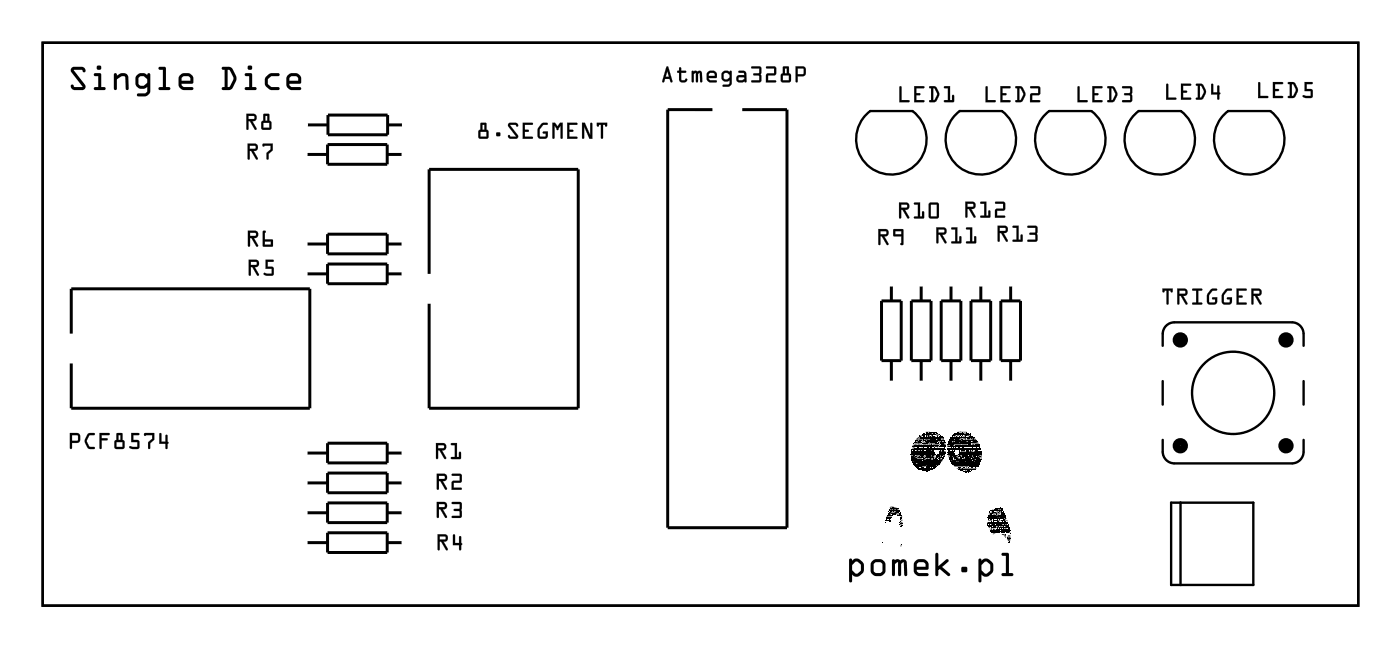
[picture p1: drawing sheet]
<svg xmlns="http://www.w3.org/2000/svg" width="119mm" height="55mm" viewBox="0 0 119 55" stroke-linecap="round" stroke-linejoin="round" font-family="sans-serif">
<g fill="none" stroke="#000" stroke-width=".2">
<path d="M3.6 3.6h112.1v47.9h-112.1zM73.7 9.8l.4-.4 3.6 .1a3 3 0 0 1 .6 4.2 3 3 0 0 1-4.3 .4 3 3 0 0 1-.3-4.3zM81.3 9.8l.4-.4 3.6 .1a3 3 0 0 1 .6 4.2 3 3 0 0 1-4.3 .4 3 3 0 0 1-.3-4.3zM88.9 9.8l.5-.4 3.6 .1a3 3 0 0 1 .5 4.2 3 3 0 0 1-4.3 .4 3 3 0 0 1-.3-4.3zM96.6 9.8l.4-.4 3.6 .1a3 3 0 0 1 .5 4.2 3 3 0 0 1-4.3 .4 3 3 0 0 1-.2-4.3zM104.2 9.8l.4-.4 3.6 .1a3 3 0 0 1 .5 4.2 3 3 0 0 1-4.3 .4 3 3 0 0 1-.2-4.3zM99 37.4v1a1 1 0 0 0 1 1h10a1 1 0 0 0 1-1v-1M99 29.4v-1a1 1 0 0 1 1-1h10a1 1 0 0 1 1 1v1M99 32.4v2M111 32.4v2M99.7 42.8h7v7h-7zM100.5 42.8v7"/>
<circle cx="105" cy="33.4" r="3.5"/>
</g>
<path d="M3.6 3.6h112.1v47.9h-112.1zM80.7 38.1h2.8M80.9 38.2h2.5M81 39.4h2.5M81.6 38.7h2" fill="none" stroke="#000" stroke-width=".09"/>
<g fill="#000">
<path d="M77.6 38.7h.2zM77.6 38.5h2zM77.6 38.5l2 .1zM77.6 38.8l.2 .1zM77.6 38.9h.2zM77.6 39h.2zM77.6 38.3h.1zM77.6 38.2h1.6zM77.6 38.2h.9v.1h-.1zM77.6 39.1h.2zM77.6 39.1h.4zM77.6 39.1l.2 .1z"/>
<path d="M77.6 39.2h.2zM77.7 38h.3l-.1 .1v-.1zM77.6 38.7h.2h-.1l.1 .1zM77.7 39.2h.1v.1h-.1zM77.7 37.9l.4 .1zM77.7 38.9h.1zM77.7 39.3l1.5 .1zM77.8 38.4h1.3zM77.7 37.9l.1-.1v.1zM77.7 38.1l.1-.1v.2zM77.8 38.3v.1zM77.8 38.6v.1z"/>
<path d="M77.8 38.7v.1zM77.8 39.4l.2 .1zM77.8 39.5h1.7zM77.8 37.7h.3zM77.8 39.5l1.4 .1h-.3l.1 .1h-.1v-.1zM77.9 37.6l.1 .1zM77.9 37.8h.2v.1zM77.9 37.9h.3zM77.9 38.1h1.7zM77.9 38.4l.1 .1zM77.9 38.5h.1zM77.9 38.6l.1 .1z"/>
<path d="M77.9 38.7h1.3zM77.9 38.7v.1zM77.9 38.8h.1v.2l-.1-.1zM77.9 39h.1zM77.9 39.1h.1zM77.9 39.1l.7 .1zM77.9 39.2h.2zM77.9 39.2l.6 .1zM77.9 39.3h.3h-.3zM77.9 39.4h.1zM77.9 39.6l.9 .1zM77.9 39.7h.6z"/>
<path d="M78 37.5h.2zM78 37.6l.1 .1zM78 39.1h.1zM78 37.5l.4 .2h-.3l.1-.1zM78 39h.1zM78 38h.2zM78 38.3l.1 .1zM78 38.6l.1 .1zM78 38.9h.2v.2zM78 39.4h.2v.1zM78 37.4h.1v.1zM78.1 37.5h.1z"/>
<path d="M78.1 38.7h.1v.2v-.1h-.2zM78.1 39.1h.4zM78.1 37.9l.2 .1zM78.1 39.2h.4zM78.1 39.8l1.5 .1zM78.1 37.3h.1v.2l-.2-.1zM78.2 37.8l.2 .1h-.2zM78.2 39.1h.1zM78.2 37.2h.1v.1zM78.2 37.3h.2l-.1 .2zM78.2 37.5l.3 .1zM78.2 37.7h.2z"/>
<path d="M77.9 37.7h.4l.2 .1zM78.2 37.9h1zM78.2 38h1zM78.2 38.3h.1l-.1 .1zM78.2 38.4l.1 .1zM78.2 38.6h.2v.1zM78.2 38.7h.1l-.1 .1zM78.2 38.8h.1v.1h-.1zM78.2 38.9h.4zM78.2 38.9l.3 .1zM78.2 39h.3l-.3 .1zM78.2 39.3h.1z"/>
<path d="M78.2 39.4h.1zM78.2 39.4l1.1 .1zM78.2 39.9h1.3zM78.3 38.7l.1 .1zM78.4 37.2l1.9 .1zM78.4 37.3h.3zM78.4 37.4h.1v.1zM78.4 37.5h.1zM78.4 39.1h.2zM78.4 39.4h.1zM78.4 37h.1v.2zM78.4 37.3h.2v.3l-.1-.2z"/>
<path d="M78.4 37.6l.2 .1zM78.4 37.9l.4 .1zM78.4 38.8l.1 .1zM78.4 37.8l.1 .1h-.1zM78.4 38.6l.1 .1zM78.4 38.7l.1 .1zM78.5 38l.1 .1zM78.5 36.9l.3 .1zM78.5 37.7l.5 .1zM78.5 38.2l.8 .1zM78.5 38.3l.1 .1zM78.5 38.7l.1 .2z"/>
<path d="M78.5 39.1h.1zM78.5 39.2l.2 .1h-.2zM78.5 39.3h.3zM78.5 39.7h.3h-.3zM78.5 40l.1 .1zM78.6 37v.1zM78.6 37.1l.1 .1zM78.6 37.3h.1v.1zM78.6 37.4l.1 .1zM78.6 37.5h.1zM78.6 37.5h.1l-.1 .2zM78.6 37.8l.3 .1h-.3z"/>
<path d="M78.6 38v.1zM78.6 38.4l.1 .1zM78.6 38.6v.1zM78.6 38.8h.1l-.1 .2zM78.6 39h.1zM78.6 39.1l.2 .1zM78.6 39.4h.1zM78.6 40v.1zM78.6 36.9h.1zM78.6 38.8h.2v.1zM78.7 38.7v.1zM78.7 37.5h.1h-.1z"/>
<path d="M78.7 38.9h.2l-.1 .1zM78.7 39.2h.1zM78.7 39.2l.5 .1zM78.8 37v.1zM78.7 37.7l.1-.1v.1zM78.8 37.3h.4zM78.8 37.3l.3 .1h-.2v.1v-.1zM78.8 37.5l.1 .1zM78.8 38.6h.1v.1zM78.8 39l.1 .1zM78.7 39.1h.1zM78.8 37.4v.1z"/>
<path d="M78.8 38.7v.2zM78.8 36.7h.4v.1zM78.8 36.9h.2zM78.8 38.5h.1zM78.9 37.7h.1zM78.9 36.9l.4 .1zM78.9 37v.2zM78.9 37.9l.4 .1zM78.9 38.3v.1zM78.9 38.7v.1zM78.9 38.8l.3 .1zM78.9 38.9l.1 .1z"/>
<path d="M78.9 39.1h.1zM78.9 39.1h.3zM78.9 39.1l.5 .1zM78.9 39.3h.2zM78.9 39.4h.1zM78.9 39.7h.3zM78.9 39.9v.1zM78.9 38.9h.1zM79 37.6l.1 .1zM79 37v.1zM79 37.4h.1l-.1 .1zM79 37.5l.2 .1z"/>
<path d="M79 37.8h.1v.1zM79 38.6h.1zM79 38.7l.2 .1zM79 38.9h.3zM79 39h.1l-.1 .1zM79 39.2h.2zM79 39.7v.1zM79 39.6l.8 .1zM79 37l.1 .1zM79 37.4l.2 .1zM79 37.5h.2zM79 38.6l.2 .1z"/>
<path d="M79 40l.1 .1zM79.1 37.5h.2zM79.1 37.1h.1v.1h-.1zM79.1 37.3h.1zM79.1 37.3l.1 .1zM79.1 37.8l.2 .1h-.1zM79.1 38.4l.1 .1zM79.1 38.8h.1zM79.1 38.9h.1zM79.1 39.1h.1zM79.1 39.3h.1zM79.2 37.6v.1h-.1z"/>
<path d="M79.1 37h.1v.1zM79.2 38.3v.1zM79.1 39l.1-.1v.1zM79.2 39.9v.1zM79.2 36.7l.6 .1zM79.2 37.1h.1zM79.2 37.3h.8zM79.2 37.3l.1 .2zM79.2 37.7h.4zM79.2 37.9h.2zM79.2 38.2h1.1zM79.2 38.3h.1z"/>
<path d="M79.2 38.4h.4zM79.2 38.6l.1 .1zM79.2 38.7h.5zM79.2 38.7l.1 .2zM79.2 38.9l.1 .1zM79.2 39.1h.1zM79.2 39.2l.1 .1zM79.2 39.3l.1 .1zM79.2 39.7h.4zM79.2 39.9l.1 .1zM79.3 36.9l.1-.1v.1zM79.3 36.9l.3 .1z"/>
<path d="M79.3 37h.1v.1h-.1zM79.3 37.2h.1zM79.3 37.3h.1zM79.3 37.4h.1v.1zM79.3 37.5h.3zM79.3 37.5h.1zM79.3 37.5l.3 .1zM79.3 37.6l.1 .1zM79 37.7h.4l.2 .1zM79.3 37.8l.1 .1zM79.3 37.9l.3 .1zM79.3 38h.3z"/>
<path d="M79.3 38.2l.4 .1zM79.3 38.3h.1v.1zM79.3 38.4l.1 .1zM79.3 38.6h.1l-.1 .1zM79.3 38.9h.3zM79.3 38.9l.1 .1h-.1zM79.3 39.1h.2v.1l-.2-.1zM79.3 39.2h.3zM79.3 39.2l.3 .1zM79.3 39.3h.4zM79.3 39.3l.9 .1zM79.3 39.4h.1z"/>
<path d="M79.3 39.4l.7 .1zM79.3 39.5h.3v.1zM79.3 38.7h.1v.2h-.1zM79.4 37.4h.2v.1zM79.4 37.8l.5 .1zM79.4 37.9h.6zM79.5 37.3l.1 .1zM79.5 37.6l.1 .1zM79.5 38.7h.1v.2zM79.5 38.9l.1 .1zM79.5 39.4h.1zM79.5 38.3l.1 .1z"/>
<path d="M79.5 38.6l.1 .1zM79.5 39.1l.1 .1zM79.5 39.5h.5zM79.6 36.8v.1zM79.6 37.3v.3zM79.6 38.9h.1l-.1 .1zM79.6 37.9h.3v.1l-.1 .1v-.1h-.2zM79.6 38.1h.9zM79.6 38.7h.1l-.1 .1zM79.6 39.1v.2zM79.6 39.4h.1zM79.7 36.9h.3v.1h-.3z"/>
<path d="M79.7 37.1l.1 .1zM79.7 37.4l.1 .1zM79.7 37.5h.2zM79.7 37.5h.1zM79.7 37.5l.2 .1zM79.7 37.6h.1v.1h-.1zM79.7 37.7l.3 .1zM79.7 38.9h.1h-.1zM79.7 39.1h.1zM79.7 39.1h.2zM79.7 39.1l.4 .1zM79.7 39.7h.1z"/>
<path d="M79.7 39.5l.3 .1h-.2zM79.7 36.8l.1 .1zM79.7 38.8h.3zM79.7 38.8h.2l.1 .1zM79.7 39.3h.3zM79.8 37.3h.1v.2zM79.8 38.9h.1zM79.8 39.4h.1zM79.8 38.7h.1v.1h-.1zM79.8 39.2h.1v.1h-.1zM79.8 39.6l.1 .1zM79.8 36.8l.1 .1z"/>
<path d="M79.8 39.1h.1zM79.8 37h.1v.1zM79.9 37.6v.1zM79.9 38.7h.6zM79.9 38.2h.1v.1zM80 37.5v.2zM80 37.1v.1zM80 37.3h.1zM80 37.3l.2 .1zM80 37.4l.1 .1zM80 38.7v.1zM80 37.8l.1 .1h-.1z"/>
<path d="M80 37.9l.2 .1zM80 38h.2l-.2 .1zM80 39.2l.2 .1h-.1zM80 38.4h.1zM80 38.5h.6zM80 38.5l.5 .1zM80 37.5h.3zM80 37.6l.4 .1zM80 37.7h.4zM80 37.7l.4 .1zM80 38.7l.2 .1-.1 .1zM80 38.9h.1z"/>
<path d="M80 38.9h.3zM80 38.9h.2v.1zM80 37.9h.2zM80 38.2l.5 .1zM80 39.1h.3l-.2 .1zM80 39.2h.2zM80 39.4h.1v.1zM80.1 37l.1 .1zM80.1 37.4l.1 .1zM80.1 37.5v.1h-.1zM80.1 37.8l.1 .1zM80.1 38.4l.1-.1v.2z"/>
<path d="M80.2 37.5h.2v.1zM80.2 38h.3zM80.2 38.7l.1 .1zM80.2 38.9l.1 .1zM80.2 39h.2zM80.1 37.3h.2v.2zM80.2 37.8l.2 .1zM80.2 37.9h.2zM80.2 38.9h.1zM80.3 37.9l.2 .1zM80.3 38.7l.1 .1zM80.3 38.8h.1z"/>
<path d="M80.3 38.8l.1 .1zM80.3 37.3l.1 .1h-.1zM80.3 38.6l.1 .1zM80.3 38.2h.2zM80.2 38.4h.4zM80.4 37.5h.1zM80.4 37.5l.1 .1zM80.4 37.6l.1 .1zM80.4 37.7h.1v.1l.1 .1h-.2zM80.4 37.9h.2zM80.4 38.5h.1zM80.4 38.6h.1z"/>
<path d="M80.4 38.7h.1v.1h-.1zM80.4 38.1h.1zM80.7 37.8l.2 .1zM80.7 37.9h.2l-.2 .1zM80.7 38.2h.2zM80.7 38.2l1.3 .1zM80.7 37.7h.3zM80.7 37.7l.3 .1zM80.7 38.4h.6zM80.7 38.5h.5zM80.7 38.5l.6 .1zM80.7 38.6h.1v.1z"/>
<path d="M80.7 38.7h.7zM80.8 37.6v.1zM80.8 38h.1zM80.8 37.5l.3 .1zM80.8 37.9l.4 .1zM80.8 38.7h.1l-.1 .2v-.1zM80.8 37.4l.1 .1zM80.8 37.5h.9zM80.8 38.9h.1l.1 .1zM80.8 39h.2zM80.9 37.6l.1 .1zM80.9 38.6l.1 .1z"/>
<path d="M80.9 38.8l.1 .1zM80.9 39.1h.1zM80.9 39.1h.3zM80.9 37.3h.1zM80.9 37.4h.1zM80.9 37.8l.3 .1zM80.9 37.9h.2zM80.9 38h1.7zM80.9 38.7l.2 .1zM80.9 38.9h.2zM80.9 39.1l.3 .1h-.2zM80.9 39.2h.1z"/>
<path d="M81 37.2l1.9 .1zM81 37.4v.1zM81 37.2h.1zM81 37.3h.1zM81 37.3l.2 .1zM81 37.6l.2 .1zM81 39.2l.3 .1zM81 37.4h.2l-.1 .1zM81 37.5h.3l-.1 .1zM81 38l.1 .1zM81 38.6h.1zM81 38.9h.1v.1z"/>
<path d="M81 39h.2zM81 39.4h.2zM81.1 37.1h.1zM81.1 37.3h.1zM81.1 37.7l.1 .1zM81.1 38.3v.1zM81.1 38.8l.1 .1zM81.1 39.4l.1 .1zM81.1 37.2h.1zM81.1 38.9h.2v.1zM81.1 39.2h.2zM81.1 39.5h1z"/>
<path d="M81.2 37.9h.1h-.1zM81.2 39.5h1.2l.1 .1zM81.2 36.9l1.5 .1zM81.2 37.4h.1l-.1 .1zM81.2 37.9l1.5 .1zM81.2 38.6l.1 .1zM81.2 38.7l.1 .1zM81.2 39.3h.2zM81.2 39.4h.1zM81.2 37.7h.3zM81.2 37.7l.6 .1zM81.2 37.8l.7 .1h-.6z"/>
<path d="M81.2 39h.2zM81.2 39.1h.2h-.2zM81.2 39.6l1.6 .1zM81.3 39.1l.8 .1zM81.3 39.4l.3 .1zM81.3 39.7h.8zM81.3 37.3l.3 .1zM81.3 37.5l.5 .1zM81.3 37.9h1.9zM81.3 38.7l.1 .1zM81.3 38.8h.1zM81.2 37.1l.2-.1v.1z"/>
<path d="M81.4 37.3h.1zM81.4 37.4l.1 .1h-.1zM81.4 37.5h.1zM81.4 37.6v.1zM81.4 38.9l.1 .1zM81.4 39.2v.1zM81.4 39.4h.2zM81.4 37.1h.1zM81.4 38.7h.1zM81.4 39h.2zM81.4 38.8h.1v.1zM81.4 39.1h.2z"/>
<path d="M81.4 39.1h1.1zM81.4 39.2h.5h-.2l-.1 .1h-.2zM81.4 39.3h.2zM81.5 36.9h.2zM81.5 37.4h.1zM81.5 37.4l.3 .1zM81.5 37.7h.2zM81.5 38.8l.3 .2-.3-.1zM81.5 38.7h.1l-.1 .1zM81.6 37.3h.1zM81.6 38.8h.1zM81.6 39.7v.1z"/>
<path d="M81.5 37h.1l.1 .1h-.2zM81.6 37.6h.2v.1zM81.6 39.1h.2zM81.6 39.9h1.5zM81.5 39.8l1.7 .1zM81.7 37.3l.2 .1h-.2zM81.7 38.6h.1l-.1 .1zM81.7 38.7v.1zM81.7 38.8l.1 .1zM81.7 39.4l.1 .1zM81.7 38.5h1.9zM81.7 38.5h.1z"/>
<path d="M81.7 38.5l1.9 .1zM81.7 38.4h.1zM81.7 39.2l.3 .1zM81.7 39.3h.5zM81.8 37.3h.2v.1zM81.8 37.5h.2h-.2zM81.8 38.9l.1 .1zM81.6 36.7l.7 .1zM81.8 37.2h.1zM81.8 37.4l.1 .1zM81.8 37.7l.4 .1zM81.8 39h.2z"/>
<path d="M81.8 39.4h.1zM81.8 39.7l.1 .1zM81.8 37.4h.2zM81.8 37.5l.2 .1zM81.8 37.7h.6zM81.8 38.4h.4l-.4 .1zM81.8 38.7h.1v.2zM81.8 38.9h.2zM81.9 37.1h.1zM81.9 39.4l.1 .1zM81.9 37.5h.1zM81.9 37.8l.5 .1h-.3z"/>
<path d="M81.9 38.7l.1 .1zM81.9 38.8h.3zM81.9 39.2h.5zM81.9 39.4h.1zM81.9 39.6h.1zM82 37.4v.1zM82 37.1h.1l-.1 .1zM82 37.5h.9zM82 38.6v.1zM82 38.8v.1zM82 39.4l.6 .1zM82.1 37.3l.1 .1h-.1z"/>
<path d="M82.1 37.5l.1 .1zM82.1 38.2l.4 .1zM82 39l.1-.1 .1 .2zM82.1 39.4h.1zM82.1 36.8l.1 .1zM82.1 37l.1 .1h-.1zM82.1 38.6l.1 .1zM82.1 38.7h.1l-.1 .1zM82.1 39.1l.7 .1zM82.1 39.5h1.3zM82.1 39.7h.4l-.2 .1v-.1zM82 37.3h.2l.1 .1-.1 .1v-.2z"/>
<path d="M82.2 37.5h.2v.1zM82.2 38.7l.1 .1zM82.2 38.9h.2zM82.2 39.2l.2 .1h-.2zM82.2 37.2h.1zM82.2 37.6l.1 .1zM82.2 38.8l.4 .1zM82.2 39h.4zM82.2 39.1h.3zM82.2 39.4h.1zM82.2 40l.1 .1h-.1zM82.2 37l.1 .1z"/>
<path d="M82.2 37.7l.5 .1zM82.2 38.3h.1zM82.2 38.8h.3zM82.3 38.7h.1zM82.3 39.3h.5zM82.3 36.9h.1zM82.3 37.3h.1zM82.3 38.9h.1zM82.4 37v.1zM82.4 37.4v.1zM82.4 37.6l.2 .1zM82.4 38.4v.1z"/>
<path d="M82.4 39.4h.1zM82.4 37.3h.2zM82.4 38.7h.1zM82.4 37.2l.1-.1v.1zM82.4 37.3l.2 .1h-.1zM82.4 37.5l.2 .1zM82.4 38.6h.1v.1zM82.4 39.2l.4 .1zM82.5 37l.1 .1h-.2zM82.5 37.7h.2zM82.5 39.5l.9 .1zM82.5 37.4l.2 .1z"/>
<path d="M82.5 37.5h.1zM82.5 37.8l.2 .1zM82.5 38.2l.7 .1zM82.5 38.7l.1 .1zM82.5 38.9h.1v.1zM82.5 39.2h.2zM82.5 39.4h.1zM82.5 39.7h.8zM82.6 37.6l.1 .1zM82.6 39.1h.3zM82.6 37l.1 .1zM82.6 37.3h.3v.1z"/>
<path d="M82.6 37.3l.2 .1zM82.6 37.5l.1 .1zM82.6 38h.9zM82.6 38.3h.1zM82.6 38.6l.1 .1zM82.6 38.7l.2 .1zM82.6 38.9h.2zM82.6 39h.1zM82.6 39.4h.2zM82.7 37.5h.1zM82.5 38.4l.2-.1 .2 .1zM82.7 37.7h.4z"/>
<path d="M82.7 39.2h.1zM82.7 39.4l.5 .1zM82.8 37.7l.6 .1-.6 .1 .1-.1zM82.8 38.6l.1 .1h-.1zM82.8 38.7v.1zM82.8 38.8h.1zM82.8 39h.3zM82.8 39.1h.3zM82.8 37.5h.2l-.2 .1zM82.8 37.9l.1 .1zM82.8 38.3h.1zM82.8 39.4h.1z"/>
<path d="M82.8 38.9h.2l-.2 .1zM82.8 39.1l.7 .1zM82.8 39.2h.4l.1 .1zM82.9 37.5l.4 .1zM82.9 37.6l.1 .1zM82.9 39.2l.2 .1h-.1zM82.9 39.6l.4 .1zM82.9 38.6l.1 .1zM82.9 38.7l.1 .1zM82.9 38.9l.3 .1zM83 37.3h.1v.1l.1 .1-.2-.1zM83 37.5h.2z"/>
<path d="M82.9 38.4l.1-.1v.1v.1zM83 37.6l.3 .1zM83 37.8l.4 .1zM83 38.6h.2zM83 39.3h.4zM83.1 38.4h.4zM83.1 39.4h.1zM83.1 37.5h.1zM83.1 38.7l.1 .1zM83.1 39.1h.4zM83.2 37.9v.1zM83.2 38v.1z"/>
<path d="M83.2 39h.1zM83.2 38.7v.1zM83.2 38.3l.1 .1zM83.2 38.8l.1 .1zM83.3 37.9h.1v.1h-.1zM83.3 38.2l.2 .1zM83.3 38.7v.1zM83.3 38.8l.1 .1zM83.3 39.4l.1 .1zM83.3 39.2h.2v.1h-.2zM83.4 38.6v.1zM83.3 38.9h.2z"/>
<path d="M83.4 39h.1zM83.4 38.2h.1zM83.4 38.7h.1v.1zM83.5 38.6l.1 .1zM83.5 38.9l.1 .1zM83.6 38.7v.2zM75.1 46.1h.1zM75.4 44.4v.1zM75.4 44.3h.3zM75.5 44l.4 .1zM75.5 44.1h.1zM75.6 43.7h.1z"/>
<path d="M75.6 43.7l.1 .1zM75.5 43.9h.5v.1zM75.6 44h.2zM75.6 44.1h.3zM75.6 43.9h.4zM75.7 43.4l.9 .1zM75.7 43.5l.1 .1zM75.7 43.7l.1 .1zM75.7 43.8l.2 .1zM75.7 44.3h.2zM75.8 43.4h.1zM75.8 43.1l.2 .1h-.2z"/>
<path d="M75.8 43.3h.7zM75.8 43.3h.2v.1zM75.8 43.5v.1zM75.8 43.7h.2l-.2 .1zM75.8 44.3l.1 .1zM75.8 43.1h.3l.3 .2zM75.9 43.2l.1 .1zM75.9 43.7h.1zM75.9 43.8l.1 .1zM76 43.5v.1h-.1zM76 43.7v.1zM76 43.2h.1z"/>
<path d="M76.1 43.3v.1zM76.1 43.7v.1zM76.2 43.3h.1v.1zM76.1 43.6l.1-.1v.1zM76.2 43.7h.1zM76.2 43.5l.1 .1zM76.2 43.6h.2zM76.4 43.3v.1zM76.4 43.5v.1zM76.2 43.7l.2-.1v.1zM76.4 43.3h.1v.1zM76.4 43.5l.1 .1z"/>
<path d="M76.4 43.6h.2zM76.4 43.7l.1 .1h-.1zM76.4 43.8l.2 .1zM76.5 43.3l.1 .1zM76.5 43.5l.1 .1zM76.5 43.7h.1v.1zM76.5 43.9h.3zM76.6 43.8l.2 .1zM76.6 43.6h.1zM76.6 43.7h.1zM76.6 44.5l.3 .1zM76.7 44.6h.1v.1z"/>
<path d="M76.7 44l.1 .1zM76.7 44.1h.1zM76.7 44.7h.2zM76.7 44.7l.1 .1zM76.7 46.3h.1v.2zM76.7 43.9h.1v.1zM76.7 44.3l.2-.1-.1 .1zM76.7 44.4h.1l.1 .1h-.2zM76.8 44.6l.1 .1zM76.8 44.7v.1zM78.7 40l.1 .1zM78.8 40v.1z"/>
<path d="M78.9 40l.1 .1zM82 40v.1zM82 40.1h.7zM82.4 40v.1zM82.4 40.1l.1 .1zM82.5 40l.1 .1zM82.7 40l.1 .1zM84.1 44.4h.1v.1h-.1zM84.1 44.5l1 .1zM84.1 43.9l.4 .1zM84.1 44l.5 .1zM84.1 44.1h.4z"/>
<path d="M84.1 44.7h1.8zM84.2 43.8l.3 .1zM84.2 43.9h.6zM84.2 44.3h.3zM84.2 44h.1zM84.2 44.4l1.4 .1zM84.2 44.8h.2zM84.2 43.7h.1v.1zM84.2 44.5h.1zM84.2 44.6l.1 .1zM84.2 44.9l.1-.1v.1zM84.3 43.7h.1z"/>
<path d="M84.3 43.7h.2zM84.4 43.4l1 .1zM84.4 44h.1zM84.4 45.1l.8 .1zM84.4 45.2h.1zM84.4 43.4h.1zM84.4 43.5v.1zM84.4 44.6h.1l-.1 .1zM84.4 44.9h.1zM84.3 45l.2-.1v.1zM84.4 45.1h.1zM84.4 45.2l.4 .1z"/>
<path d="M84.4 43.7h.1zM84.4 43.7l.1 .1zM84.4 44.8h.1zM84.4 44.8l.2 .1zM84.5 43.3l.1 .1zM84.5 43.5h.1zM84.5 43.6h.3zM84.5 44h.1zM84.6 43.5v.1zM84.6 43.7v.1zM84.6 43.9l1.1 .1zM84.6 44.1h.2z"/>
<path d="M84.6 44.6v.1zM84.6 44.9l.2 .1-.2 .1zM84.6 45.2h.4zM84.6 45.4h.2l-.2 .1zM84.6 43.3l.2 .1zM84.6 44h.2zM84.6 44l.3 .1zM84.6 44.3h.2zM84.6 44.9h.2zM84.6 45.3h.4zM84.7 43.5l.1 .1zM84.7 43.7h.3v.1z"/>
<path d="M84.7 43.7h.1l-.2 .1zM84.7 43.8l.1 .1zM84.7 44.5h.1zM84.7 44.6v.1zM84.7 45.3h.3zM84.8 43.3h.6zM84.8 43.3l.1 .1zM84.8 43.7l.1 .1zM84.8 44h.4l-.3 .1zM84.8 44.1h.7zM84.8 45l.1 .1zM84.8 43.8l.3 .1h-.3z"/>
<path d="M84.8 44.9l.1-.1v.1zM84.8 45h1.2zM84.8 45.2l1 .1zM84.9 43.3h.1zM84.8 43.6l.2-.1v.1zM84.9 44.8l.1-.1 .1 .2h-.1zM84.9 45l.1 .1zM85 43.2v.1zM85 43.3h.2v.1zM85 43.7l.1 .1zM85 43.9h.6zM85 44.3h.2h-.1z"/>
<path d="M85 45.2h.1zM85 43.7h.2v.1zM85 44.9l.1 .1zM85.1 44.6v.1zM85.1 44.9h.1zM85.1 45.1h.1zM85.1 45.3h.1zM85.1 43.2l.1 .1zM85.1 43.8l.3 .1zM85.1 45l.1 .1zM85.1 43.6l.1-.1v.1zM85.2 44v.1z"/>
<path d="M85.2 44.7v.2zM85.2 43.2h.1zM85.2 44h.1zM85.2 44.5l.7 .1zM85.2 43.6h.2zM85.2 43.7h.4zM85.2 43.7l.1 .1zM85.2 44.3h.4zM85.2 44.6l.1 .1zM85.2 44.9h.1zM85.2 45.1l.8 .1zM85.2 45.2h.3z"/>
<path d="M85.2 45.3h.2zM85.3 43.7h.1zM85.3 44l.4 .1zM85.3 44.6h.2v.1zM85.3 44.8l.1-.1v.1l-.1 .1zM85.3 45.4l.3 .1h-.2zM85.4 43.5v.1zM85.4 44h.1zM85.4 44.9h.1zM85.4 45l.1 .1zM85.4 43.8l.2 .1zM85.4 43.7h.1z"/>
<path d="M85.4 45.3h.2zM85.5 44.7v.2zM85.5 44h.2zM85.5 44.6l.1 .1zM85.5 44.9h.5zM85.5 45l.2 .1zM85.5 44.5h.1zM85.6 44.9l.1 .1h-.1zM85.6 45.1h.1zM85.5 44.1h.2l-.1 .1zM85.6 44.3h.2zM85.6 44.7l.1 .1z"/>
<path d="M85.5 45.5h.1l.1 .1-.1 .1zM85.6 45.7h.1zM85.6 44.6h.1l.1 .1h-.2zM85.6 44.4l.2 .1zM85.6 45.3h.2zM85.7 45.3h.2zM85.8 44.8h.1zM85.8 45.7h.3h-.2zM85.8 45.7l.2 .1zM85.8 45.8l.2 .1zM85.8 45.9h.2h-.1l.1 .1h-.2zM85.8 45.2l.2 .1z"/>
<path d="M85.8 45.3h.1zM85.8 45.6l.2-.1v.1zM85.9 45.1h.1zM85.9 46.1l.1 .1z"/>
<path d="M6.1 5.8l.2-.1h.6a.29 .29 0 0 1 .3 .1 .29 .29 0 0 1 0 .3h-.1l-.1-.2h-.7l1 1.5-.2 .2-.7 .1a.29 .29 0 0 1-.3-.2 .29 .29 0 0 1 0-.3h.1l.2 .2h.6l-.9-1.3-.1-.1zM6.1 5.8l-.1 .2 .1 .1 .9 1.3h-.7a.14 .14 0 0 0-.1-.2 .14 .14 0 0 0-.2 .1 .35 .35 0 0 0 .4 .4l.7-.1 .2-.1-.1-.3-.9-1.2h.7a.14 .14 0 0 0 .1 .1 .14 .14 0 0 0 .2-.1 .35 .35 0 0 0-.4-.3h-.6zM8 6.3h.6v1.1h.3a.13 .13 0 0 1 .1 .1 .13 .13 0 0 1-.1 .2h-.8a.13 .13 0 0 1-.1-.2 .13 .13 0 0 1 .1-.1h.3v-.9h-.3zM8 6.3l.1 .2h.3v.9h-.3a.13 .13 0 0 0-.1 .1 .13 .13 0 0 0 .1 .2h.8a.13 .13 0 0 0 .1-.2 .13 .13 0 0 0-.1-.1h-.3v-1.1zM8.2 5.8a.2 .2 0 0 1 .4 0 .2 .2 0 0 1-.4 0zM8.2 5.8a.2 .2 0 0 0 .4 0 .2 .2 0 0 0-.4 0zM9.7 6.3h.2l.1 .1a.57 .57 0 0 1 .9 .2l.1 .9a.14 .14 0 0 1-.2 .2 .13 .13 0 0 1-.1-.2v-.9l-.2-.1h-.1l-.4 .2v.8a.14 .14 0 0 1-.2 .2 .13 .13 0 0 1-.1-.2zM9.7 6.3v1.2a.13 .13 0 0 0 .1 .2 .14 .14 0 0 0 .2-.2v-.8l.4-.2h.1l.2 .1v.9a.13 .13 0 0 0 .1 .2 .14 .14 0 0 0 .2-.2l-.1-.9a.46 .46 0 0 0-.7-.3l-.2 .1-.1-.1zM11.6 6.4l.4-.2h.3l.2 .2a.13 .13 0 0 1 .1-.2 .13 .13 0 0 1 .2 .1l-.1 1.6-.2 .3h-.7a.13 .13 0 0 1-.1-.1 .13 .13 0 0 1 .1-.2h.6l.1-.1v-.4l-.3 .2-.3-.1-.2-.1-.2-.3v-.5zM11.6 6.4l-.1 .2v.5l.2 .3 .2 .1 .3 .1 .3-.2v.4l-.1 .1h-.6a.13 .13 0 0 0-.1 .2 .13 .13 0 0 0 .1 .1h.7l.2-.3 .1-1.6a.13 .13 0 0 0-.2-.1 .13 .13 0 0 0-.1 .2l-.2-.2h-.3zM11.8 6.6v.5l.1 .2h.3l.3-.3v-.3l-.2-.2h-.3zM11.8 6.6l.2-.1h.3l.2 .2v.3l-.3 .3h-.3l-.1-.2zM13.5 5.7h.5l.1 .1v1.6h.3a.13 .13 0 0 1 .1 .1 .13 .13 0 0 1-.1 .2h-.8a.13 .13 0 0 1-.1-.2 .13 .13 0 0 1 .1-.1h.3v-1.5h-.3zM13.5 5.7l.1 .2h.3v1.5h-.3a.13 .13 0 0 0-.1 .1 .13 .13 0 0 0 .1 .2h.8a.13 .13 0 0 0 .1-.2 .13 .13 0 0 0-.1-.1h-.3v-1.6l-.1-.1zM15.3 6.4l.4-.2h.4l.2 .2 .2 .3-.1 .4h-.9l.1 .3h.7a.13 .13 0 0 1 .2 .1 .14 .14 0 0 1-.2 .2h-.7l-.3-.2a1.06 1.06 0 0 1-.1-.9zM15.3 6.4l-.1 .2a1.05 1.05 0 0 0 .1 .9l.3 .2h.7a.14 .14 0 0 0 .2-.2 .13 .13 0 0 0-.2-.1h-.7l-.1-.1v-.2h.8l.2-.1a.57 .57 0 0 0-.2-.7l-.3-.1a.64 .64 0 0 0-.7 .2zM15.5 6.6v.3h.7v-.3l-.1-.1h-.5zM15.5 6.6l.1-.1h.5l.1 .1v.3h-.7zM18.9 5.7h.7l.2 .2a1.1 1.1 0 0 1 0 1.6l-.2 .1-.6 .1a.13 .13 0 0 1-.1-.2 .13 .13 0 0 1 .1-.1h.1v-1.5h-.2zM18.9 5.7v.2h.2v1.5h-.1a.13 .13 0 0 0-.1 .1 .13 .13 0 0 0 .1 .2l.6-.1 .2-.1 .3-.8v-.3l-.4-.7zM19.4 5.9v1.5h.1l.1-.1 .3-.6-.3-.7zM19.4 5.9l.2 .1 .3 .7-.3 .6-.1 .1h-.1zM20.9 6.3h.5l.1 1.1h.2a.13 .13 0 0 1 .2 .1 .14 .14 0 0 1-.2 .2h-.7a.14 .14 0 0 1-.2-.2 .13 .13 0 0 1 .2-.1h.2v-.9h-.3zM20.9 6.3v.2h.3v.9h-.2a.13 .13 0 0 0-.2 .1 .14 .14 0 0 0 .2 .2h.7a.14 .14 0 0 0 .2-.2 .13 .13 0 0 0-.2-.1h-.2l-.1-1.1zM21.1 5.8a.2 .2 0 0 1 .4 0 .2 .2 0 0 1-.4 0zM21.1 5.8a.2 .2 0 0 0 .4 0 .2 .2 0 0 0-.4 0zM22.7 6.5l.4-.3h.6a.13 .13 0 0 1 .1 .1 .13 .13 0 0 1-.1 .2h-.6l-.3 .3v.3l.3 .3h.6a.13 .13 0 0 1 .1 .1 .13 .13 0 0 1-.1 .2h-.5l-.3-.1a.73 .73 0 0 1-.2-1.1zM22.7 6.5a.74 .74 0 0 0 0 .9l.3 .2 .7 .1a.13 .13 0 0 0 .1-.2 .13 .13 0 0 0-.1-.1h-.6l-.3-.3v-.4l.3-.2h.6a.13 .13 0 0 0 .1-.2 .13 .13 0 0 0-.1-.1h-.6zM24.5 6.4l.4-.2h.4l.2 .2 .2 .3-.1 .4h-1l.2 .3h.7a.13 .13 0 0 1 .2 .1 .14 .14 0 0 1-.2 .2h-.7l-.3-.2a1.06 1.06 0 0 1-.1-.9zM24.5 6.4l-.1 .2a1.05 1.05 0 0 0 .1 .9l.3 .2h.7a.14 .14 0 0 0 .2-.2 .13 .13 0 0 0-.2-.1h-.7l-.1-.1-.1-.2h.9l.2-.1a.57 .57 0 0 0-.2-.7l-.3-.1a.64 .64 0 0 0-.7 .2zM24.7 6.6l-.1 .3h.8v-.3l-.2-.1h-.4zM24.7 6.6l.1-.1h.4l.2 .1v.3h-.8z"/>
<path d="M6.1 5.8l.2-.1h.6a.29 .29 0 0 1 .3 .1 .29 .29 0 0 1 0 .3h-.1l-.1-.2h-.7l1 1.5-.2 .2-.7 .1a.29 .29 0 0 1-.3-.2 .29 .29 0 0 1 0-.3h.1l.2 .2h.6l-.9-1.3-.1-.1zM8 6.3h.6v1.1h.3a.13 .13 0 0 1 .1 .1 .13 .13 0 0 1-.1 .2h-.8a.13 .13 0 0 1-.1-.2 .13 .13 0 0 1 .1-.1h.3v-.9h-.3zM8.2 5.8a.2 .2 0 0 1 .4 0 .2 .2 0 0 1-.4 0zM9.7 6.3h.2l.1 .1a.55 .55 0 0 1 .5-.2 .55 .55 0 0 1 .4 .4l.1 .9a.14 .14 0 0 1-.2 .2 .13 .13 0 0 1-.1-.2v-.9l-.2-.1h-.1l-.4 .2v.8a.14 .14 0 0 1-.2 .2 .13 .13 0 0 1-.1-.2zM11.6 6.4l.4-.2h.3l.2 .2a.13 .13 0 0 1 .1-.2 .13 .13 0 0 1 .2 .1l-.1 1.6-.2 .3h-.7a.13 .13 0 0 1-.1-.1 .13 .13 0 0 1 .1-.2h.6l.1-.1v-.4l-.3 .2-.3-.1-.2-.1-.2-.3v-.5zM11.8 6.6v.5l.1 .2h.3l.3-.3v-.3l-.2-.2h-.3zM13.5 5.7h.5l.1 .1v1.6h.3a.13 .13 0 0 1 .1 .1 .13 .13 0 0 1-.1 .2h-.8a.13 .13 0 0 1-.1-.2 .13 .13 0 0 1 .1-.1h.3v-1.5h-.3zM15.3 6.4h.1a.63 .63 0 0 1 .6-.2l.3 .2a.68 .68 0 0 1 .1 .7h-.9v.2l.1 .1h.7a.13 .13 0 0 1 .2 .1 .14 .14 0 0 1-.2 .2h-.7l-.3-.2a1.05 1.05 0 0 1-.1-.9zM15.5 6.6v.3h.7v-.3l-.1-.1h-.5zM18.9 5.7h.8a1.16 1.16 0 0 1 .1 1.8l-.2 .1-.6 .1a.13 .13 0 0 1-.1-.2 .13 .13 0 0 1 .1-.1h.1v-1.5h-.2zM19.4 5.9v1.5h.1l.1-.1 .3-.6-.3-.7zM20.9 6.3h.5l.1 1.1h.2a.13 .13 0 0 1 .2 .1 .14 .14 0 0 1-.2 .2h-.7a.14 .14 0 0 1-.2-.2 .13 .13 0 0 1 .2-.1h.2v-.9h-.3zM21.1 5.8a.2 .2 0 0 1 .4 0 .2 .2 0 0 1-.4 0zM22.7 6.5l.4-.3h.6a.13 .13 0 0 1 .1 .1 .13 .13 0 0 1-.1 .2h-.6l-.3 .3v.3l.3 .3h.6a.13 .13 0 0 1 .1 .1 .13 .13 0 0 1-.1 .2h-.5a.71 .71 0 0 1-.5-1.2zM24.5 6.4a.63 .63 0 0 1 .7-.2l.3 .2a.68 .68 0 0 1 .1 .7h-1l.1 .2 .1 .1h.7a.13 .13 0 0 1 .2 .1 .14 .14 0 0 1-.2 .2h-.7l-.3-.2a1.05 1.05 0 0 1-.1-.9zM24.7 6.6l-.1 .3h.8v-.3l-.2-.1h-.4z"/>
<path d="M21 9.7h.6a.32 .32 0 0 1 .3 .3 .32 .32 0 0 1-.4 .3l.4 .6a.1 .1 0 0 1-.1 .1 .1 .1 0 0 1-.1 0l-.4-.7h-.1v.7a.1 .1 0 0 1-.1 .1 .1 .1 0 0 1-.1-.1zM21 9.7v1.3h.2v-.7h.1l.4 .7h.1l-.3-.7a.31 .31 0 0 0 .4-.2 .31 .31 0 0 0-.3-.4zM21.2 9.9v.2h.5l-.1-.2zM21.2 9.9h.4l.1 .2h-.5zM22.4 9.7h.5v.6l.2 .2v.4l-.1 .1-.6 .1-.1-.2-.1-.4 .2-.2zM22.5 9.7l-.1 .6-.1 .2v.4l.1 .1h.6l.1-.1v-.4l-.2-.2v-.6zM22.4 10.5v.4h.5v-.4zM22.4 10.4h.6v.5h-.6zM22.6 9.9v.4h.2v-.4zM22.6 9.9h.2v.4h-.2z"/>
<path d="M21 9.7h.6a.31 .31 0 0 1 .3 .3 .31 .31 0 0 1-.4 .3l.3 .7h-.1l-.4-.7h-.1v.7h-.2zM21.2 9.9v.2h.5l-.1-.2zM22.4 9.7h.5v.6l.2 .2v.4l-.1 .1h-.6l-.1-.1-.1-.4 .2-.2zM22.4 10.5v.4h.5v-.4zM22.6 9.9v.4h.2v-.4z"/>
<path d="M21.1 12.2h.6a.32 .32 0 0 1 .3 .4 .32 .32 0 0 1-.4 .2l.4 .6a.11 .11 0 0 1-.1 .2 .1 .1 0 0 1-.1-.1l-.4-.7h-.1v.7a.1 .1 0 0 1-.1 .1 .1 .1 0 0 1-.1-.1zM21.1 12.2l.1 1.4 .1-.1v-.7h.1l.4 .7h.1l-.3-.7a.31 .31 0 0 0 .4-.2 .31 .31 0 0 0-.3-.4zM21.3 12.4v.3l.5-.1-.1-.2zM21.3 12.4h.4l.1 .2-.5 .1zM22.4 12.2h.8v.6l-.3 .3v.4a.1 .1 0 0 1-.1 .1 .1 .1 0 0 1-.1-.1v-.5l.3-.3v-.3h-.5l-.1 .1zM22.4 12.2v.3l.7-.1v.3l-.4 .3v.5l.1 .1 .1-.5 .3-.3v-.6z"/>
<path d="M21.1 12.2h.6a.31 .31 0 0 1 .3 .4 .31 .31 0 0 1-.4 .2l.4 .7-.2 .1-.4-.8h-.1v.7l-.2 .1zM21.3 12.4v.3l.5-.1-.1-.2zM22.4 12.2h.8v.6l-.3 .3-.1 .5-.1-.1v-.5l.3-.3v-.3l-.6 .1z"/>
<path d="M40.9 10.5h.5v.5l.2 .2v.4l-.1 .2h-.6l-.2-.1v-.5l.2-.2zM40.9 10.5v.5l-.2 .2 .1 .5 .1 .1h.6l.1-.2v-.4l-.2-.2v-.5zM40.9 11.2v.4h.5v-.4zM40.9 11.2h.5v.4h-.5zM41.1 10.6v.4h.2v-.4zM41.1 10.6h.2v.4h-.2zM42.3 11.3h.3v.3h-.3zM42.3 11.3v.3h.3v-.3zM43.3 10.5h.7l.1 .2a.13 .13 0 0 1-.1 .1 .13 .13 0 0 1-.1-.2l-.5 .1 .7 .8a.21 .21 0 0 1 0 .2 .21 .21 0 0 1-.2 .1h-.5l-.1-.2a.13 .13 0 0 1 .1-.1 .13 .13 0 0 1 .1 .1h.5l-.7-.8zM43.3 10.5v.3l.7 .8h-.5l-.1-.1-.1 .2 .2 .1h.5l.1-.3-.7-.9h.5l.1 .2 .1-.2-.2-.1zM44.5 10.4h.8a.1 .1 0 0 1 .1 .1 .1 .1 0 0 1-.1 .1h-.6v.4h.3a.1 .1 0 0 1 .1 .1 .1 .1 0 0 1-.1 .1h-.3v.4h.6a.1 .1 0 0 1 .1 .1 .1 .1 0 0 1-.1 .1h-.8zM44.5 10.4v1.4h.8v-.2h-.6v-.4h.3v-.1l-.3-.1v-.4h.6l.1-.1zM46.1 10.5l.5-.1a.1 .1 0 0 1 .1 .1 .1 .1 0 0 1-.1 .1h-.3l-.3 .4v.6h.4l.1-.2h-.2a.1 .1 0 0 1-.1-.1 .1 .1 0 0 1 .1-.1h.4l-.1 .5-.2 .1-.5-.1-.1-.2v-.5zM46.1 10.5v.1a.9 .9 0 0 0-.1 1.2h.5l.1-.3 .1-.3h-.4v.1l.2 .1v.2h-.5v-.6l.3-.4h.3v-.1h-.3zM47 10.4h.3l.2 .3 .2-.3h.2v1.3a.1 .1 0 0 1-.1 .1 .1 .1 0 0 1-.1-.1v-1l-.1 .2a.11 .11 0 0 1-.1 .2 .11 .11 0 0 1-.1-.2l-.2-.2v1a.1 .1 0 0 1-.1 .1 .1 .1 0 0 1-.1-.1zM47.1 10.4v1.3l.1 .1v-.1v-1l.3 .4 .3-.4v1l.1 .1v-1.4h-.2l-.2 .4-.2-.4zM48.3 10.4h.8a.1 .1 0 0 1 .1 .1 .1 .1 0 0 1-.1 .1h-.6v.4h.2a.1 .1 0 0 1 .1 .1 .1 .1 0 0 1-.1 .1h-.2v.4h.6a.1 .1 0 0 1 .1 .1 .1 .1 0 0 1-.1 .1h-.8zM48.3 10.4v1.4h.8v-.2h-.6v-.4h.3v-.1l-.3-.1v-.4h.6l.1-.1zM49.6 10.4h.2l.5 1.1v-1a.1 .1 0 0 1 .1-.1 .1 .1 0 0 1 .1 .1v1.3h-.3l-.4-1v.9a.1 .1 0 0 1-.1 .1 .1 .1 0 0 1-.1-.1zM49.6 10.4v1.3l.1 .1v-.1v-1l.5 1.1h.2v-1.3h-.1v1l-.5-1.1zM50.8 10.4h.9v.3a.1 .1 0 0 1-.1 .1 .11 .11 0 0 1-.1-.2h-.1v1.1a.1 .1 0 0 1-.1 .1 .1 .1 0 0 1-.1-.1v-1.1h-.2a.11 .11 0 0 1 0 .2 .11 .11 0 0 1-.2-.1zM50.8 10.4l.1 .4 .1-.2h.2v1.1l.1 .1 .1-1.2h.1l.1 .2 .1-.4z"/>
<path d="M40.9 10.5h.5v.5l.2 .2v.4l-.1 .2h-.6l-.1-.1-.1-.5 .2-.2zM40.9 11.2v.4h.5v-.4zM41.1 10.6v.4h.2v-.4zM42.3 11.3h.3v.3h-.3zM43.3 10.5l.6-.1 .2 .2-.1 .2-.1-.2h-.5l.7 .9-.1 .3h-.5l-.2-.1 .1-.2 .1 .1h.5l-.7-.8zM44.5 10.4l.9 .1-.1 .1h-.6v.4h.3v.1v.1h-.3v.4h.6v.2h-.8zM46.1 10.5l.2-.1 .3 .1h.1l-.1 .1h-.3l-.3 .4v.6h.4l.1-.2h-.2l-.1-.2h.5l-.1 .4-.1 .2h-.4l-.2-.1-.1-.2a.94 .94 0 0 1 .3-1zM47.1 10.4h.2l.2 .3 .2-.3h.2v1.4l-.2-.1v-1l-.1 .2a.11 .11 0 0 1-.1 .2 .11 .11 0 0 1-.1-.2l-.2-.2v1l-.1 .1zM48.3 10.4l.9 .1-.1 .1h-.6v.4h.3v.1v.1h-.3v.4h.6v.2h-.8zM49.6 10.4h.2l.5 1.1v-1l.1-.1v.1v1.3h-.2l-.4-1v.9l-.1 .1h-.1zM50.8 10.4h.9v.4l-.1-.1-.1-.1h-.1l-.1 1.2-.1-.1v-1.1h-.2v.1l-.1 .1z"/>
<path d="M56.8 5.7h.1l.4 1.2-.1 .1h-.1l-.1-.3h-.4l-.1 .3h-.1zM56.8 5.7l-.4 1.2 .1 .1 .1-.3h.4l.1 .2 .1 .1 .1-.1-.4-1.2zM56.8 6.1l-.1 .4h.3zM56.8 6l.2 .5h-.3zM57.9 5.7l.1 .1v.2h.4a.1 .1 0 0 1 .1 .1 .1 .1 0 0 1-.1 .1h-.4v.6h.3l.1-.1h.1a.21 .21 0 0 1 0 .2 .21 .21 0 0 1-.2 .1h-.3l-.2-.2v-.6a.1 .1 0 0 1-.1-.1 .1 .1 0 0 1 .1-.1zM57.9 5.8l-.1 .2-.1 .1 .1 .1v.5a.37 .37 0 0 0 .4 .3 .37 .37 0 0 0 .3-.2l-.1-.1-.1 .1h-.3v-.6h.4v-.1v-.1h-.4v-.2zM58.9 6h.3l.2 .1a.21 .21 0 0 1 .2-.1 .21 .21 0 0 1 .2 .2v.7a.1 .1 0 0 1-.1 .1 .1 .1 0 0 1-.1-.1v-.7l-.2 .1 .1 .6a.1 .1 0 0 1-.1 .1 .1 .1 0 0 1-.1-.1l-.1-.7-.1 .1v.6a.1 .1 0 0 1-.1 .1 .1 .1 0 0 1-.1-.1zM58.9 6l.1 1 .1-.1v-.6l.1-.1 .1 .8h.1v-.7l.2-.1v.7l.2 .1v-.8a.21 .21 0 0 0-.2-.2 .21 .21 0 0 0-.2 .1l-.2-.1zM60.3 6.1l.2-.1h.3l.2 .1 .1 .2-.1 .3h-.6l.1 .2h.5a.1 .1 0 0 1 .1 .1 .1 .1 0 0 1-.1 .1h-.5l-.2-.1-.1-.2zM60.3 6.2l-.1 .5 .1 .2 .2 .1h.5v-.2h-.5l-.1-.1v-.1h.6l.1-.3-.1-.2-.2-.1h-.3zM60.4 6.3v.2h.5l-.1-.3zM60.4 6.3l.4-.1 .1 .3h-.5zM61.5 6.1l.3-.1h.2l.1 .1a.1 .1 0 0 1 .1-.1 .1 .1 0 0 1 .1 .1v1.1l-.2 .2h-.5a.1 .1 0 0 1-.1-.1 .1 .1 0 0 1 .1-.1h.5l.1-.4-.3 .1-.4-.1-.1-.2zM61.6 6.1l-.1 .2v.4l.3 .2 .4-.1v.3l-.2 .1h-.4v.1l.4 .1 .2-.1 .1-.2v-1l-.1-.1a.19 .19 0 0 1-.3 0zM61.7 6.3l-.1 .3 .1 .1h.2l.2-.1v-.3l-.1-.1zM61.7 6.3l.3-.1 .1 .2v.2l-.2 .2h-.2l-.1-.2zM62.9 6h.4l.2 .1 .1 .8a.09 .09 0 0 1-.1 .1 .09 .09 0 0 1-.1-.1l-.4 .1a.32 .32 0 0 1-.3-.3 .32 .32 0 0 1 .3-.3h.4l-.1-.2h-.4zM62.9 6v.2l.5 .1v.1h-.4a.31 .31 0 0 0-.3 .3 .31 .31 0 0 0 .3 .3l.4-.1 .2 .1v-.7l-.2-.3zM62.9 6.6v.2h.3l.2-.1-.1-.1zM62.9 6.6h.4l.1 .1-.2 .1h-.3zM64 5.7l.7-.1 .2 .2-.1 .5v.6l-.1 .1h-.6a.1 .1 0 0 1-.1-.1 .1 .1 0 0 1 .1-.1h.6l-.1-.4h-.4a.1 .1 0 0 1-.1-.1 .1 .1 0 0 1 .1-.1h.4l.1-.4h-.7zM64 5.7v.1h.7l-.1 .4-.4 .1v.1h.4l.1 .4h-.6l-.1 .2h.7l.1-.2v-.5v-.5l-.1-.1zM65.3 5.7l.6-.1 .2 .2v.6h-.7v.4h.6a.1 .1 0 0 1 .1 .1 .1 .1 0 0 1-.1 .1h-.8l.1-.7 .6-.1v-.4h-.6zM65.3 5.7v.1h.6v.4l-.6 .1-.1 .7h.8v-.2h-.6v-.4h.6l.1-.6-.2-.1zM66.7 5.7h.5v.5l.2 .2v.4l-.1 .2h-.6l-.2-.1v-.5l.2-.2zM66.7 5.7v.5l-.2 .2v.5l.2 .1h.6l.1-.2v-.4l-.2-.2v-.5zM66.7 6.4v.4h.5v-.4zM66.7 6.4h.5v.4h-.5zM66.8 5.8v.4h.2v-.4zM66.8 5.8h.2v.4h-.2zM67.8 5.6l.7 .1 .1 .2v.5l-.7 .1v.4a.1 .1 0 0 1 0 .1 .1 .1 0 0 1-.1-.1zM67.8 5.6v1.3l.1 .1v-.1v-.4l.6-.1 .1-.5-.1-.2zM67.9 5.8v.5h.5v-.4zM67.9 5.8h.5v.5h-.5z"/>
<path d="M56.8 5.7h.1l.4 1.2-.1 .1h-.1l-.1-.3h-.4v.3h-.2zM56.8 6l-.1 .5h.3zM57.9 5.7l.1 .1v.2h.4v.1v.1h-.4v.6h.3l.1-.1h.1a.35 .35 0 0 1-.3 .3 .35 .35 0 0 1-.4-.3v-.5l-.1-.1 .1-.1zM58.9 6l.8 .1 .1 .9h-.2v-.8l-.2 .1v.7h-.1l-.1-.8-.1 .1v.7h-.2zM60.3 6.1l.2-.1h.3l.2 .1 .1 .2-.1 .3-.6 .1 .1 .1h.5v.2h-.5l-.2-.1-.1-.2zM60.4 6.3v.2h.5l-.1-.3zM61.5 6.1l.3-.1 .3 .1 .1-.1 .1 .1v1l-.2 .3-.6-.1 .1-.1h.5v-.4l-.2 .1-.4-.1v-.2zM61.7 6.3l-.1 .3 .1 .1 .2 .1 .2-.2v-.2l-.1-.2zM62.9 6h.5l.2 .3v.7l-.2-.1-.4 .1a.31 .31 0 0 1-.3-.3 .31 .31 0 0 1 .3-.3h.4v-.1l-.5-.1zM62.9 6.6v.2h.3l.2-.1-.1-.1zM64 5.7l.7-.1 .1 .2v.5v.5l-.1 .2h-.7l.1-.2h.6l-.1-.4h-.4l-.1-.1 .1-.1h.4l.1-.4h-.7zM65.3 5.7l.6-.1 .2 .2v.6h-.7v.4h.7v.2h-.9l.1-.7 .6-.1v-.4h-.6zM66.7 5.7h.5v.5l.2 .2v.4l-.1 .2h-.6l-.2-.1v-.5l.2-.2zM66.7 6.4v.4h.5v-.4zM66.8 5.8v.4h.2v-.4zM67.8 5.6l.7 .1 .1 .2v.5l-.7 .1v.4v.1l-.1-.1zM67.9 5.8v.5h.5v-.5z"/>
<path d="M76.6 17.2h.6a.32 .32 0 0 1 .3 .4 .32 .32 0 0 1-.4 .2l.3 .7a.1 .1 0 0 1 0 .1 .1 .1 0 0 1-.1-.1l-.4-.7h-.1v.7a.1 .1 0 0 1-.1 .1 .1 .1 0 0 1-.1-.1zM76.6 17.2v1.4l.1-.1v-.7h.2l.4 .7h.1l-.3-.7a.31 .31 0 0 0 .3-.2 .31 .31 0 0 0-.2-.4zM76.8 17.4v.3l.5-.1-.1-.2zM76.7 17.4h.5l.1 .2-.6 .1zM77.9 17.2h.5v1.2h.1v-.3a.1 .1 0 0 1 .1-.1 .1 .1 0 0 1 .1 .1v.5h-.8a.1 .1 0 0 1-.1-.1 .1 .1 0 0 1 .1-.1h.3v-1h-.3zM77.9 17.3v.1h.3v1h-.3v.1l.7 .1v-.6h-.1v.4h-.2l.1-1.2zM79.1 17.3l.7-.1 .2 .1v1.1l-.1 .2h-.6l-.2-.1zM79.2 17.3l-.1 1.2 .2 .1h.6l.1-.2-.1-1.1-.1-.1zM79.3 17.4v1h.5v-1zM79.3 17.4h.5v1h-.5z"/>
<path d="M76.6 17.2h.6a.31 .31 0 0 1 .2 .4 .31 .31 0 0 1-.3 .2l.3 .7-.1 .1-.4-.8h-.1v.7l-.2 .1zM76.8 17.4v.3l.5-.1-.1-.2zM77.9 17.3l.5-.1v1.2h.1v-.4h.2v.6l-.9-.1 .1-.1h.3v-1h-.3zM79.2 17.3l.6-.1 .2 .1v1.1l-.1 .2h-.6l-.2-.1zM79.3 17.4v1h.5v-1z"/>
<path d="M76.6 7.4h.2v1.1h.6a.1 .1 0 0 1 .1 .1 .1 .1 0 0 1-.1 .1h-.8zM76.6 7.4v1.3h.8v-.2h-.6v-1.1zM77.9 7.3h.7a.1 .1 0 0 1 .1 .1 .1 .1 0 0 1-.1 .1h-.6v.4h.3a.1 .1 0 0 1 .1 .1 .1 .1 0 0 1-.1 .1h-.3v.4h.6a.1 .1 0 0 1 .1 .1 .1 .1 0 0 1-.1 .1h-.7zM77.9 7.3v1.4h.8v-.2h-.7v-.4h.3l.1-.1-.1-.1h-.3v-.4h.6l.1-.1zM79.1 7.4h.6l.3 .6-.3 .6-.5 .1a.1 .1 0 0 1-.1-.1 .1 .1 0 0 1 .1-.1h.1v-1h-.2zM79.2 7.4v.1h.1v1h-.1l-.1 .1 .5 .1 .4-.5v-.4l-.3-.4zM79.5 7.5v1h.1l.2-.5-.2-.4zM79.5 7.5l.1 .1 .2 .4-.3 .5zM80.4 7.4l.5-.1v1.2h.2v-.3a.1 .1 0 0 1 .1-.1 .1 .1 0 0 1 .1 .1l-.1 .5h-.7a.1 .1 0 0 1-.1-.1 .1 .1 0 0 1 .1-.1h.2v-1h-.3zM80.4 7.4v.1h.3v1h-.3v.1l.8 .1v-.6h-.1v.4h-.2v-1.2z"/>
<path d="M76.6 7.4h.2v1.1h.6v.2h-.8zM77.9 7.3l.8 .1-.1 .1h-.6v.4h.3l.1 .1-.1 .1h-.3v.4h.7v.2h-.8zM79.2 7.4h.5a.8 .8 0 0 1 .1 1.1l-.2 .2-.5-.1 .1-.1h.1v-1h-.1zM79.5 7.5v1l.3-.5-.2-.4zM80.4 7.4l.5-.1v1.2h.2v-.4h.1v.6l-.8-.1v-.1h.3v-1h-.3z"/>
<path d="M82.2 17.1h.6a.32 .32 0 0 1 .3 .4 .32 .32 0 0 1-.4 .3l.4 .6a.1 .1 0 0 1-.1 .1 .1 .1 0 0 1-.1 0l-.4-.7h-.1v.6a.1 .1 0 0 1-.1 .1 .1 .1 0 0 1-.1-.1zM82.2 17.2l.1 1.3 .1-.1v-.6h.1l.4 .7h.2l-.4-.7a.31 .31 0 0 0 .4-.3 .31 .31 0 0 0-.3-.3zM82.4 17.3v.3l.5-.1v-.2zM82.4 17.3h.5v.2l-.5 .1zM83.5 17.2l.5-.1v1.2h.2v-.3a.1 .1 0 0 1 .1-.1 .1 .1 0 0 1 .1 .1l-.1 .5h-.7a.1 .1 0 0 1-.1-.1 .1 .1 0 0 1 .1-.1h.2v-1h-.3zM83.5 17.2v.1h.3v1.1h-.3v.1h.8v-.6l-.1 .1v.4h-.2v-1.2zM84.8 17.2l.6-.1 .2 .2v.6h-.7v.4h.6a.1 .1 0 0 1 .1 .1 .1 .1 0 0 1-.1 .1h-.8l.1-.7 .6-.1v-.4h-.6zM84.8 17.2v.1h.6v.5h-.6l-.1 .7h.9v-.1h-.7v-.5h.7v-.6l-.2-.1z"/>
<path d="M82.2 17.2h.6a.31 .31 0 0 1 .3 .3 .31 .31 0 0 1-.4 .3l.4 .7h-.1l-.5-.7h-.1v.6l-.1 .1zM82.4 17.3v.3l.5-.1v-.2zM83.5 17.2h.5v1.1h.2v-.3l.1-.1v.6h-.8v-.2h.3v-1h-.3zM84.8 17.2h.6l.2 .1v.6h-.7v.4h.7v.2h-.9l.1-.7 .6-.1v-.4h-.6z"/>
<path d="M84 7.4h.1v1.1h.6a.1 .1 0 0 1 .1 .1 .1 .1 0 0 1-.1 .1h-.8zM84 7.4l-.1 1.3h.9v-.2h-.7v-1.1zM85.2 7.3h.8a.1 .1 0 0 1 .1 .1 .1 .1 0 0 1-.1 .1h-.6v.4h.2a.1 .1 0 0 1 .1 .1 .1 .1 0 0 1-.1 .1h-.2v.4h.6a.1 .1 0 0 1 .1 .1 .1 .1 0 0 1-.1 .1h-.8zM85.2 7.3v1.4h.8v-.2h-.6v-.4h.3v-.1v-.1h-.3v-.4h.6l.1-.1zM86.5 7.4h.5l.3 .6-.2 .6-.5 .1a.1 .1 0 0 1-.1-.1 .1 .1 0 0 1 .1-.1v-1h-.1zM86.5 7.4v.1h.1v1h-.1v.1l.5 .1 .3-.5v-.4l-.3-.4zM86.8 7.5v1h.1l.3-.5-.3-.4zM86.8 7.5l.2 .1 .2 .4-.3 .5h-.1zM87.7 7.4l.7-.1 .2 .1v.7h-.7v.4h.6a.1 .1 0 0 1 .1 .1 .1 .1 0 0 1-.1 .1h-.8l.1-.7 .6-.1v-.4h-.6zM87.8 7.4v.1h.6v.4l-.6 .1-.1 .7h.8v-.2h-.6v-.4l.6-.1 .1-.6-.2-.1z"/>
<path d="M84 7.4h.1v1.1h.7v.2h-.9zM85.2 7.3l.9 .1-.1 .1h-.6v.4h.3v.1v.1h-.3v.4h.6v.2h-.8zM86.5 7.4h.5a.8 .8 0 0 1 .1 1.1l-.1 .2-.5-.1v-.1h.1v-1h-.1zM86.8 7.5v1h.1l.3-.5-.2-.4zM87.8 7.4l.6-.1 .2 .1-.1 .6-.6 .1v.4h.6v.2h-.8l.1-.7 .6-.1v-.4h-.6z"/>
<path d="M91.8 7.4h.2v1.1h.6a.1 .1 0 0 1 .1 .1 .1 .1 0 0 1-.1 .1h-.8zM91.8 7.4v1.3h.8v-.2h-.7v-1.1zM93 7.3h.8a.1 .1 0 0 1 .1 .1 .1 .1 0 0 1-.1 .1h-.6v.4h.3a.1 .1 0 0 1 .1 .1 .1 .1 0 0 1-.1 .1h-.3v.4h.6a.1 .1 0 0 1 .1 .1 .1 .1 0 0 1-.1 .1h-.8zM93 7.3v1.4h.8v-.2h-.6v-.4h.3l.1-.1-.1-.1h-.3v-.4h.6l.1-.1zM94.3 7.4h.6l.3 .6-.3 .6-.5 .1a.1 .1 0 0 1-.1-.1 .1 .1 0 0 1 .1-.1h.1v-1h-.2zM94.3 7.4v.1h.2v1h-.1l-.1 .1 .5 .1 .3-.5v-.4l-.3-.4zM94.6 7.5l.1 1h.1l.2-.5-.2-.4zM94.6 7.5l.2 .1 .2 .4-.3 .5h-.1zM95.6 7.4l.7-.1 .1 .2v.5v.6l-.1 .1h-.7a.1 .1 0 0 1 0-.1 .1 .1 0 0 1 0-.1h.7l-.1-.4h-.4a.1 .1 0 0 1-.1-.1 .1 .1 0 0 1 .1-.1h.4l.1-.4h-.7zM95.6 7.4v.1h.7l-.1 .4h-.4l-.1 .1 .1 .1h.4l.1 .4h-.7v.1l.7 .1 .1-.2-.1-.5 .1-.6-.1-.1z"/>
<path d="M91.8 7.4h.2v1.1h.6v.2h-.8zM93 7.3l.9 .1-.1 .1h-.6v.4h.3l.1 .1-.1 .1h-.3v.4h.7v.2h-.9zM94.3 7.4h.6a.8 .8 0 0 1 0 1.1l-.1 .2-.5-.1v-.1h.2v-1h-.2zM94.6 7.5v1h.1l.3-.5-.2-.4zM95.6 7.4l.7-.1 .1 .1v.6v.5l-.1 .2-.7-.1v-.1h.7l-.1-.4h-.4l-.1-.1 .1-.1h.4l.1-.4h-.7z"/>
<path d="M99.3 7.1l.2 .1v1.1h.6a.1 .1 0 0 1 .1 .1 .1 .1 0 0 1-.1 .1h-.8zM99.4 7.2l-.1 1.3h.8v-.2h-.6v-1.1zM100.6 7.1h.8a.1 .1 0 0 1 .1 .1 .1 .1 0 0 1-.1 .1h-.6v.4h.2a.1 .1 0 0 1 .1 .1 .1 .1 0 0 1-.1 .1h-.2v.4h.6a.1 .1 0 0 1 .1 .1 .1 .1 0 0 1-.1 .1h-.8zM100.6 7.1v1.4h.8v-.2h-.6v-.4h.3v-.1v-.1h-.3v-.4h.6v-.1zM101.9 7.1l.5 .1 .3 .6-.2 .6-.6 .1a.1 .1 0 0 1-.1-.1 .1 .1 0 0 1 .1-.1h.1v-1h-.1zM101.9 7.2v.1h.1v1h-.1v.1l.4 .1 .4-.5v-.4l-.3-.4zM102.2 7.3v1h.1l.2-.5-.2-.5zM102.2 7.3h.1l.3 .5-.3 .5h-.1zM103.2 7.1l.1 .1v.7h.4v-.5a.1 .1 0 0 1 .1-.1 .1 .1 0 0 1 .1 .1l-.1 .5a.09 .09 0 0 1 .1 0 .09 .09 0 0 1-.1 .1l.1 .4a.1 .1 0 0 1-.1 .1 .1 .1 0 0 1-.1-.1v-.4h-.6zM103.2 7.2v.8h.5v.4l.1 .1v-.5l.1-.1h-.1v-.6h-.1v.6h-.4v-.7z"/>
<path d="M99.3 7.1l.2 .1v1.1h.6v.2h-.8zM100.6 7.1l.8 .1v.1h-.6v.4h.3v.1v.1h-.3v.4h.6v.2h-.8zM101.9 7.1l.5 .1a.8 .8 0 0 1 .1 1.1l-.2 .2-.4-.1v-.1h.1v-1h-.1zM102.2 7.3v1h.1l.2-.5-.2-.5zM103.2 7.1l.1 .1v.7h.4v-.6h.1v.6h.1l-.1 .1v.5l-.1-.1v-.4h-.5z"/>
<path d="M107.2 7l.1 .1v1.1h.6a.1 .1 0 0 1 .1 .1 .1 .1 0 0 1-.1 0h-.8zM107.2 7v1.3h.8v-.1h-.7v-1.1zM108.4 7h.8a.1 .1 0 0 1 .1 .1 .1 .1 0 0 1-.1 .1h-.6v.4h.3a.1 .1 0 0 1 0 .1 .1 .1 0 0 1 0 .1l-.3-.1v.5h.6a.1 .1 0 0 1 .1 .1 .1 .1 0 0 1-.1 0h-.8zM108.4 7v1.3h.8v-.1h-.6v-.5h.3v-.1h-.3v-.5h.6l.1-.1zM109.7 7h.5l.4 .7-.3 .6h-.5a.1 .1 0 0 1-.1 0 .1 .1 0 0 1 .1-.1h.1v-1l-.2-.1zM109.7 7v.1h.2v1.1h-.2v.1h.5l.3-.5v-.3l-.3-.5zM110 7.2v1l.2-.1 .2-.4-.2-.5zM110 7.1l.2 .1 .2 .5-.3 .5h-.1zM111.1 7h.6a.1 .1 0 0 1 .1 .1 .1 .1 0 0 1-.1 .1h-.4v.4h.5v.6l-.2 .1h-.6a.11 .11 0 0 1-.1-.2 .1 .1 0 0 1 .2 0l.5 .1v-.5l-.5 .1zM111.1 7v.7h.5v.5l-.6-.1v.1l.2 .1h.5l.1-.1v-.5l-.1-.1h-.4v-.5h.5v-.1z"/>
<path d="M107.2 7l.1 .1v1.1h.7v.1h-.8zM108.4 7h.9l-.1 .2h-.6v.4h.3v.1h-.3v.5h.6v.1h-.8zM109.7 7h.5a.8 .8 0 0 1 .1 1.2l-.1 .1h-.5v-.1h.2v-1l-.2-.1zM110 7.2v1h.1l.3-.5-.2-.5zM111.1 7h.6l.1 .1-.1 .1h-.4v.4h.4l.1 .1v.5l-.2 .1h-.4a.15 .15 0 0 1-.2 0 .15 .15 0 0 1 .1-.2l.5 .1v-.5h-.5z"/>
<path d="M5.9 36.8h.8l.1 .3v.5l-.7 .1v.4a.1 .1 0 0 1-.1 .1 .1 .1 0 0 1-.1-.1zM6 36.8v1.3v.1l.1-.1v-.4l.6-.1 .1-.5-.1-.2zM6.1 37v.5h.5v-.5zM6.1 37h.5v.5h-.5zM7.5 36.9l.5-.1a.1 .1 0 0 1 .1 .1 .1 .1 0 0 1-.1 .1h-.4l-.2 .5 .2 .5h.4a.1 .1 0 0 1 .1 .1 .1 .1 0 0 1-.1 .1h-.5l-.2-.5-.1-.3zM7.5 36.9l-.2 .4a.83 .83 0 0 0 .3 .9h.4l.1-.1-.1-.1h-.4l-.2-.4v-.2l.2-.4h.4l.1-.1-.1-.1h-.3zM8.5 36.8h.8a.1 .1 0 0 1 .1 .1 .1 .1 0 0 1-.1 .1h-.6v.3h.4a.1 .1 0 0 1 .1 .1 .1 .1 0 0 1-.1 .1h-.4v.6a.1 .1 0 0 1-.1 .1 .1 .1 0 0 1-.1-.1zM8.5 36.8v1.3l.1 .1v-.1v-.7h.5h.1l-.1-.1h-.5v-.3h.7v-.1v-.1zM9.9 36.9h.5v.5l.2 .2v.4l-.1 .2h-.6l-.2-.1v-.5l.2-.2zM9.9 36.9v.5l-.1 .2v.5l.1 .1h.6l.1-.2v-.4l-.2-.2v-.5zM9.9 37.6v.4h.5v-.4zM9.9 37.6h.5v.4h-.5zM10.1 37v.4h.2v-.4zM10.1 37h.2v.4h-.2zM11.2 36.8h.6a.1 .1 0 0 1 .1 .1 .1 .1 0 0 1-.1 .1h-.4v.4l.4 .1 .1 .6-.2 .1-.6-.1a.1 .1 0 0 1-.1-.1 .1 .1 0 0 1 .1-.1l.6 .1v-.4h-.5zM11.2 36.8v.8h.5v.4h-.6l-.1 .1 .3 .1h.5l.1-.2v-.5l-.1-.1h-.5v-.4h.5l.1-.1zM12.3 36.9l.8-.1v.6l-.3 .3v.4a.1 .1 0 0 1-.1 .1 .1 .1 0 0 1-.1-.1v-.5l.4-.3v-.3h-.6l-.1 .1zM12.3 36.9v.2l.7-.1v.3l-.4 .4v.4l.1 .1 .1-.5 .3-.3v-.6zM13.6 36.9h.1v.7h.4v-.5a.1 .1 0 0 1 .1-.1 .1 .1 0 0 1 .1 .1v.5a.09 .09 0 0 1 .1 .1 .09 .09 0 0 1-.1 0v.4a.1 .1 0 0 1-.1 .1 .1 .1 0 0 1-.1-.1v-.4l-.5 .1zM13.6 36.9v.8h.5v.4l.1 .1 .1-.5v-.1v-.6h-.2v.6h-.4v-.7z"/>
<path d="M6 36.8l.7 .1 .1 .2-.1 .5-.6 .1v.4l-.1 .1v-.1zM6.1 37v.5h.5v-.5zM7.5 36.9l.2-.1 .4 .1-.1 .1h-.4l-.2 .5 .2 .5h.4l.1 .1-.1 .1a.6 .6 0 0 1-.8-.6l.1-.3zM8.5 36.8h.8v.1v.1h-.6v.3h.4l.1 .1-.1 .1h-.4v.6l-.1 .1-.1-.1zM9.9 36.9h.5v.5l.2 .2v.4l-.1 .2h-.6l-.1-.1-.1-.5 .2-.2zM9.9 37.6v.4h.5v-.4zM10.1 37v.4h.2v-.4zM11.2 36.8h.6l.1 .1-.1 .1h-.4v.4h.4l.1 .1v.6l-.2 .1h-.4a.15 .15 0 0 1-.2 0 .15 .15 0 0 1 0-.2h.6v-.4h-.5zM12.3 36.9l.8-.1v.6l-.3 .3-.1 .5-.1-.1v-.4l.4-.4v-.3l-.7 .1zM13.6 36.9h.1v.7h.4v-.6h.2v.6l.1 .1h-.1l-.1 .5-.1-.1v-.4h-.5z"/>
<path d="M21.1 19.6h.6a.32 .32 0 0 1 .3 .4 .32 .32 0 0 1-.4 .2l.4 .7a.1 .1 0 0 1-.1 .1 .1 .1 0 0 1-.1-.1l-.4-.7h-.1v.7a.1 .1 0 0 1-.1 .1 .1 .1 0 0 1-.1-.1zM21.1 19.6l.1 1.4 .1-.1v-.7h.1l.4 .7h.2l-.4-.7a.31 .31 0 0 0 .4-.2 .31 .31 0 0 0-.3-.4zM21.3 19.8v.3l.5-.1v-.2zM21.3 19.8h.5v.2l-.5 .1zM22.4 19.6h.2a.09 .09 0 0 1 .1 .1 .09 .09 0 0 1-.1 .1v.6h.7l-.1 .6-.8-.1zM22.4 19.7v1.2l.8 .1v-.6h-.7v-.6l.1-.1zM22.6 20.5v.3h.5v-.3zM22.5 20.5h.6v.3h-.6z"/>
<path d="M21.1 19.6h.6a.31 .31 0 0 1 .3 .4 .31 .31 0 0 1-.4 .2l.4 .7-.1 .1-.5-.8h-.1v.7l-.1 .1zM21.3 19.8v.3l.5-.1v-.2zM22.4 19.7h.2v.1v.6h.6v.6l-.8-.1zM22.6 20.5v.3h.5v-.3z"/>
<path d="M21.2 22.1h.6a.32 .32 0 0 1 .3 .4 .32 .32 0 0 1-.4 .2l.4 .6a.11 .11 0 0 1-.1 .2 .1 .1 0 0 1-.1-.1l-.4-.7h-.1v.7a.1 .1 0 0 1-.1 .1 .1 .1 0 0 1-.1-.1zM21.2 22.1v1.3h.2v-.7h.1l.4 .7h.1l-.3-.7a.31 .31 0 0 0 .4-.2 .31 .31 0 0 0-.3-.4zM21.4 22.3v.2h.5l-.1-.2zM21.4 22.3h.4l.1 .2h-.5zM22.6 22.1h.6a.1 .1 0 0 1 .1 .1 .1 .1 0 0 1-.1 .1h-.4v.4h.5v.7l-.2 .1-.6-.1a.1 .1 0 0 1-.1-.1 .11 .11 0 0 1 .2-.1l.5 .1v-.4h-.5zM22.6 22.1v.8h.6v.4l-.7-.1v.1l.2 .1h.5l.1-.1v-.5l-.1-.1h-.4v-.4h.5v-.1z"/>
<path d="M21.2 22.1h.6a.31 .31 0 0 1 .3 .4 .31 .31 0 0 1-.4 .2l.4 .7h-.2l-.4-.7h-.1v.7h-.2zM21.4 22.3v.2h.5l-.1-.2zM22.6 22.1h.6l.1 .1-.1 .1h-.4v.4h.4l.1 .1v.5l-.2 .2h-.4a.15 .15 0 0 1-.2-.1 .15 .15 0 0 1 .1-.2l.5 .1v-.4h-.5z"/>
<path d="M37.1 37.7h.6a.32 .32 0 0 1 .3 .3 .32 .32 0 0 1-.4 .3l.4 .6a.1 .1 0 0 1 0 .1 .1 .1 0 0 1-.2 0l-.4-.7h-.1v.7a.1 .1 0 0 1-.1 .1 .1 .1 0 0 1-.1-.1zM37.1 37.7l.1 1.3h.1v-.7h.1l.4 .7h.2l-.4-.7a.31 .31 0 0 0 .4-.2 .31 .31 0 0 0-.3-.4zM37.3 37.9v.2h.5v-.2zM37.3 37.9h.5v.2h-.5zM38.4 37.7h.5v1.2h.2v-.4a.1 .1 0 0 1 .1-.1 .1 .1 0 0 1 .1 .1l-.1 .5-.7 .1a.1 .1 0 0 1-.1-.1 .1 .1 0 0 1 .1-.1h.2v-1h-.3zM38.4 37.7l.1 .1 .3 .1v1h-.3l-.1 .1h.8v-.6l-.1 .1v.4h-.2v-1.2z"/>
<path d="M37.1 37.7h.6a.31 .31 0 0 1 .3 .3 .31 .31 0 0 1-.4 .3l.4 .7h-.1l-.5-.7h-.1v.7h-.1zM37.3 37.9v.2h.5v-.2zM38.4 37.7h.5v1.2h.2v-.4l.1-.1v.6h-.8v-.1h.3v-1h-.3z"/>
<path d="M74.8 19.5h.6a.32 .32 0 0 1 .3 .3 .32 .32 0 0 1-.4 .3l.4 .6a.1 .1 0 0 1-.1 .1 .1 .1 0 0 1-.1 0l-.4-.7h-.1v.7a.1 .1 0 0 1-.1 .1 .1 .1 0 0 1-.1-.1zM74.8 19.5l.1 1.3h.1v-.7h.1l.4 .7h.2l-.4-.7a.31 .31 0 0 0 .4-.2 .31 .31 0 0 0-.3-.4zM75 19.7v.2h.5l-.1-.2zM75 19.7h.5v.2h-.5zM76.1 19.5h.8l.1 1.3-.2 .1a.09 .09 0 0 1-.1-.1 .09 .09 0 0 1 .1-.1v-.6h-.7zM76.1 19.5v.5l.7 .1v.6l-.1 .1h.2v-1.3zM76.2 19.7v.2h.6v-.2zM76.2 19.7h.6v.2h-.6z"/>
<path d="M74.8 19.5h.6a.31 .31 0 0 1 .3 .3 .31 .31 0 0 1-.4 .3l.4 .7h-.2l-.4-.7h-.1v.7h-.1zM75 19.7v.2h.5l-.1-.2zM76.1 19.5h.8v1.3h-.2l.1-.1v-.6h-.7zM76.2 19.7v.2h.6v-.2z"/>
<path d="M79.7 19.3h.7a.32 .32 0 0 1 .2 .4 .32 .32 0 0 1-.3 .3l.3 .6a.1 .1 0 0 1 0 .1 .1 .1 0 0 1-.2 0l-.4-.7h-.1v.6a.1 .1 0 0 1-.1 .1 .1 .1 0 0 1-.1-.1zM79.7 19.3l.1 1.4 .1-.1v-.6h.2l.4 .7 .1-.1-.4-.6a.31 .31 0 0 0 .4-.3 .31 .31 0 0 0-.2-.3zM79.9 19.5v.3l.5-.1v-.2zM79.9 19.5h.5v.2l-.5 .1zM81 19.4l.5-.1v1.2h.2v-.3a.1 .1 0 0 1 .1-.1 .1 .1 0 0 1 .1 .1v.5h-.8a.1 .1 0 0 1-.1-.1 .1 .1 0 0 1 .1-.1h.3v-1h-.3zM81 19.4l.1 .1h.3v1h-.3l-.1 .1 .8 .1v-.6h-.1v.4h-.2v-1.2zM82.3 19.4l.5-.1v1.2h.2v-.3a.1 .1 0 0 1 .1-.1 .1 .1 0 0 1 .1 .1l-.1 .5h-.7a.1 .1 0 0 1-.1-.1 .1 .1 0 0 1 .1-.1h.2v-1h-.3zM82.3 19.4v.1h.3v1h-.3v.1l.8 .1v-.6h-.1v.4h-.2v-1.2z"/>
<path d="M79.7 19.3h.7a.31 .31 0 0 1 .2 .4 .31 .31 0 0 1-.3 .3l.3 .6-.1 .1-.5-.7h-.1v.6l-.1 .1zM79.9 19.5v.3l.5-.1v-.2zM81 19.4l.5-.1v1.2h.2v-.4h.1v.6l-.8-.1 .1-.1h.3v-1h-.3zM82.3 19.4l.5-.1v1.2h.2v-.4h.1v.6l-.8-.1v-.1h.3v-1h-.3z"/>
<path d="M85 19.2h.6a.32 .32 0 0 1 .2 .4 .32 .32 0 0 1-.3 .2l.3 .6a.1 .1 0 0 1 0 .2 .1 .1 0 0 1-.1-.1l-.4-.7h-.2l.1 .7a.1 .1 0 0 1-.1 .1 .1 .1 0 0 1-.1-.1zM85 19.2v1.3h.1v-.7h.2l.4 .7h.1l-.3-.7a.31 .31 0 0 0 .3-.2 .31 .31 0 0 0-.2-.4zM85.1 19.4v.2h.5v-.2zM85.1 19.4h.5l.1 .2-.6 .1zM86.3 19.2h.5v1.2h.1v-.4a.1 .1 0 0 1 .1-.1 .1 .1 0 0 1 .1 .1v.5l-.8 .1a.1 .1 0 0 1-.1-.1 .1 .1 0 0 1 .1-.1h.3v-1h-.3zM86.3 19.2v.2h.3v1h-.3l-.1 .1h.8v-.5h-.1v.4h-.2l.1-1.2zM87.5 19.2h.7l.2 .2-.1 .5 .1 .6-.2 .1h-.6a.1 .1 0 0 1-.1-.1 .1 .1 0 0 1 .1-.1h.6v-.4h-.4a.1 .1 0 0 1-.1-.1 .1 .1 0 0 1 .1-.1h.4v-.4h-.7zM87.5 19.2l.1 .2h.6v.4h-.5v.1v.1h.5v.4h-.6l-.1 .1h.8l.1-.1-.1-.5v-.6l-.1-.1z"/>
<path d="M85 19.2h.6a.31 .31 0 0 1 .2 .4 .31 .31 0 0 1-.3 .2l.3 .7-.1 .1-.4-.8h-.2v.7l-.1 .1zM85.1 19.4v.2h.6l-.1-.2zM86.3 19.2h.5v1.2h.1v-.4l.1-.1v.7l-.8-.1 .1-.1h.3v-1h-.3zM87.5 19.2h.7l.2 .1-.1 .6 .1 .5-.1 .2-.8-.1 .1-.1h.6v-.4h-.5v-.1v-.1h.5v-.4h-.7z"/>
<path d="M99 24.5h.9v.3a.1 .1 0 0 1-.1 .1 .11 .11 0 0 1-.1-.2h-.2v1.1a.1 .1 0 0 1-.1 .1 .1 .1 0 0 1-.1-.1l.1-1.1h-.2a.11 .11 0 0 1-.1 .2 .11 .11 0 0 1-.1-.1zM99 24.5l.1 .4 .1-.2h.2v1.1l.1 .1v-1.2h.2l.1 .2 .1-.4zM100.3 24.5h.6a.32 .32 0 0 1 .2 .4 .32 .32 0 0 1-.3 .3l.3 .6a.1 .1 0 0 1 0 .1 .1 .1 0 0 1-.1 0l-.4-.7h-.2l.1 .6a.1 .1 0 0 1-.1 .1 .1 .1 0 0 1-.1-.1zM100.3 24.5v1.4l.1-.1v-.6h.2l.4 .7h.1l-.3-.7a.31 .31 0 0 0 .3-.3 .31 .31 0 0 0-.2-.3zM100.4 24.7v.3l.5-.1v-.2zM100.4 24.7h.5l.1 .2-.6 .1zM101.6 24.6l.7-.1a.1 .1 0 0 1 .1 .1 .1 .1 0 0 1-.1 .1h-.2v1h.2a.1 .1 0 0 1 .1 .1 .1 .1 0 0 1-.1 .1h-.7a.1 .1 0 0 1-.1-.1 .1 .1 0 0 1 .1-.1h.3v-1h-.3zM101.6 24.6v.1h.3v1h-.3l-.1 .2h.8v-.2h-.3v-1h.3l.1-.1zM103.1 24.6l.5-.1a.1 .1 0 0 1 .1 .1 .1 .1 0 0 1-.1 .1h-.3l-.3 .4v.6h.5v-.2h-.2a.1 .1 0 0 1-.1-.1 .1 .1 0 0 1 .1-.1h.4l-.1 .5-.2 .1-.5-.1-.1-.2v-.5zM103.1 24.6v.1a.9 .9 0 0 0-.1 1.2h.5l.2-.3v-.3h-.4v.1l.2 .1v.2h-.5v-.6l.3-.4h.3l.1-.1h-.4zM104.4 24.6l.4-.1a.1 .1 0 0 1 .1 .1 .1 .1 0 0 1-.1 .1h-.3l-.2 .4v.6h.4l.1-.2h-.2a.1 .1 0 0 1-.1-.1 .1 .1 0 0 1 .1-.1h.3v.5l-.2 .1-.6-.1-.1-.2 .1-.5zM104.4 24.6v.1a.9 .9 0 0 0-.2 1.2h.6l.1-.3v-.3h-.3l-.1 .1 .3 .1-.1 .2h-.5l.1-.6 .2-.4h.4v-.1h-.3zM105.3 24.5h.8a.1 .1 0 0 1 .1 .1 .1 .1 0 0 1-.1 .1h-.6v.4h.3a.1 .1 0 0 1 .1 .1 .1 .1 0 0 1-.1 .1h-.3v.4h.6a.1 .1 0 0 1 .1 .1 .1 .1 0 0 1-.1 .1h-.8zM105.3 24.5v1.4h.8v-.2h-.6v-.4h.3v-.1l-.3-.1v-.4h.6l.1-.1zM106.6 24.5h.6a.32 .32 0 0 1 .3 .4 .32 .32 0 0 1-.4 .3l.3 .6a.1 .1 0 0 1 0 .1 .1 .1 0 0 1-.1 0l-.4-.7h-.1v.6a.1 .1 0 0 1-.1 .1 .1 .1 0 0 1-.1-.1zM106.6 24.5v1.4l.1-.1v-.6h.2l.4 .7h.1l-.3-.7a.31 .31 0 0 0 .4-.3 .31 .31 0 0 0-.3-.3zM106.8 24.7v.3l.5-.1-.1-.2zM106.7 24.7h.5l.1 .2-.6 .1z"/>
<path d="M99 24.5h.9l-.1 .4-.1-.1v-.1h-.2v1.2l-.1-.1v-1.1h-.2v.1l-.1 .1zM100.3 24.5h.6a.31 .31 0 0 1 .2 .4 .31 .31 0 0 1-.3 .3l.3 .7h-.1l-.4-.7h-.2v.6l-.1 .1zM100.4 24.7v.3l.6-.1-.1-.2zM101.6 24.6h.8l-.1 .1h-.2v1h.2v.2h-.8l.1-.2h.3v-1h-.3zM103.1 24.6l.2-.1 .3 .1h.1l-.1 .1h-.3l-.3 .4v.6h.4l.1-.2h-.2l-.1-.2h.5l-.1 .4-.1 .2h-.4l-.2-.1-.1-.2a.94 .94 0 0 1 .3-1zM104.4 24.6l.2-.1 .3 .1v.1h-.4l-.2 .4-.1 .6h.5l.1-.2h-.3v-.2h.4v.4l-.1 .2h-.5l-.2-.1v-.2a.94 .94 0 0 1 .3-1zM105.3 24.5l.9 .1-.1 .1h-.6v.4h.3v.1v.1h-.3v.4h.6v.2h-.8zM106.6 24.5h.6a.31 .31 0 0 1 .3 .4 .31 .31 0 0 1-.4 .3l.3 .7h-.1l-.4-.7h-.1v.6l-.2 .1zM106.8 24.7v.3l.5-.1-.1-.2z"/>
<path d="M37.2 42.7h.6a.32 .32 0 0 1 .3 .4 .32 .32 0 0 1-.4 .2l.4 .6a.11 .11 0 0 1-.1 .2 .1 .1 0 0 1-.1-.1l-.4-.7h-.1v.7a.1 .1 0 0 1-.1 .1 .1 .1 0 0 1-.1-.1zM37.2 42.7l.1 1.3h.1v-.7h.1l.4 .7h.2l-.4-.7a.31 .31 0 0 0 .4-.2 .31 .31 0 0 0-.3-.4zM37.4 42.9v.2h.5l-.1-.2zM37.4 42.9h.4l.1 .2-.5 .1zM38.5 42.7h.7l.1 .2v.5v.6l-.1 .1h-.6a.1 .1 0 0 1-.1-.1 .1 .1 0 0 1 .1-.1h.6l-.1-.4h-.4a.1 .1 0 0 1-.1-.1 .1 .1 0 0 1 .1-.1h.4l.1-.4h-.7zM38.5 42.7v.2h.7l-.1 .4h-.4l-.1 .1 .1 .1h.4l.1 .4h-.6l-.1 .1h.7l.1-.1v-.5v-.6l-.1-.1z"/>
<path d="M37.2 40.3h.6a.32 .32 0 0 1 .3 .4 .32 .32 0 0 1-.4 .2l.4 .6a.11 .11 0 0 1-.1 .2 .1 .1 0 0 1-.1-.1l-.4-.7h-.1v.7a.1 .1 0 0 1-.1 .1 .1 .1 0 0 1-.1-.1zM37.2 40.3l.1 1.3h.1v-.7h.1l.4 .7h.2l-.4-.7a.31 .31 0 0 0 .4-.2 .31 .31 0 0 0-.3-.4zM37.4 40.5v.2h.5l-.1-.2zM37.4 40.5h.4l.1 .2-.5 .1zM38.5 40.3h.7l.1 .1v.6l-.7 .1v.4h.6a.1 .1 0 0 1 .1 .1 .1 .1 0 0 1-.1 .1h-.7v-.8h.7v-.4h-.7zM38.5 40.3v.2h.7v.4h-.7v.8l.8-.1v-.1h-.7v-.4l.7-.1v-.6l-.1-.1z"/>
<path d="M37.2 42.7h.6a.31 .31 0 0 1 .3 .4 .31 .31 0 0 1-.4 .2l.4 .7h-.2l-.4-.7h-.1v.7l-.1 .1zM37.4 42.9v.2h.5l-.1-.2zM38.5 42.7h.7l.1 .1v.6v.5l-.1 .1h-.7l.1-.1h.6l-.1-.4h-.4l-.1-.1 .1-.1h.4l.1-.4h-.7z"/>
<path d="M37.2 40.3h.6a.31 .31 0 0 1 .3 .4 .31 .31 0 0 1-.4 .2l.4 .7h-.2l-.4-.7h-.1v.7l-.1 .1zM37.4 40.5v.2h.5l-.1-.2zM38.5 40.3h.7l.1 .1v.6l-.7 .1v.4h.7v.2h-.8v-.8h.7v-.4h-.7z"/>
<path d="M37.3 45.4h.6a.32 .32 0 0 1 .3 .4 .32 .32 0 0 1-.4 .3l.3 .6a.1 .1 0 0 1 0 .1 .1 .1 0 0 1-.1 0l-.4-.7h-.1v.6a.1 .1 0 0 1-.1 .1 .1 .1 0 0 1-.1-.1zM37.3 45.4v1.4l.1-.1v-.6h.2l.4 .7h.1l-.3-.7a.31 .31 0 0 0 .3-.3 .31 .31 0 0 0-.2-.3zM37.5 45.6v.3l.5-.1-.1-.2zM37.4 45.6h.5l.1 .2-.6 .1zM38.6 45.5h.2v.7h.3v-.5a.1 .1 0 0 1 .1-.1 .1 .1 0 0 1 .1 .1v.5a.09 .09 0 0 1 .1 .1 .09 .09 0 0 1-.1 .1v.3a.1 .1 0 0 1-.1 .1 .1 .1 0 0 1-.1-.1v-.3h-.5zM38.6 45.5v.9h.5v.4h.1l.1-.4 .1-.1-.1-.1v-.5h-.2v.5h-.4v-.7z"/>
<path d="M37.3 45.4h.6a.31 .31 0 0 1 .2 .4 .31 .31 0 0 1-.3 .3l.3 .7h-.1l-.4-.7h-.1v.6l-.2 .1zM37.5 45.6v.3l.5-.1-.1-.2zM38.6 45.5h.1l.1 .7h.3v-.5h.2v.5l.1 .1-.1 .1-.1 .4h-.1v-.4h-.5z"/>
<path d="M72.4 47.5a.14 .14 0 0 1 .1 0 .14 .14 0 0 1 .1 .2l.1-.1a.61 .61 0 0 1 .9 .5 .72 .72 0 0 1-.4 .9 .46 .46 0 0 1-.6-.1v.5a.13 .13 0 0 1-.2 .1 .13 .13 0 0 1-.1-.1zM72.4 47.5l-.1 1.9a.13 .13 0 0 0 .1 .1 .13 .13 0 0 0 .2-.1v-.5a.46 .46 0 0 0 .6 .1l.3-.4 .1-.1v-.5l-.3-.3a.47 .47 0 0 0-.7 0 .14 .14 0 0 0-.1-.2 .14 .14 0 0 0-.1 0zM72.8 47.8l-.2 .3v.4l.2 .3h.2l.3-.3v-.4l-.3-.3zM72.8 47.8h.2l.3 .3v.4l-.3 .3h-.2l-.2-.3v-.4zM74.3 47.7l.3-.1h.4l.3 .1a1.02 1.02 0 0 1 .1 .9l-.1 .2-.2 .2h-.6l-.2-.2a1.06 1.06 0 0 1-.1-.9zM74.3 47.7l-.1 .2a1.05 1.05 0 0 0 .1 .9l.2 .2h.6l.2-.2 .1-.2a1.02 1.02 0 0 0-.1-.9l-.4-.1a.64 .64 0 0 0-.6 .1zM74.5 47.9l-.1 .7 .2 .1h.4l.2-.2-.1-.5-.2-.2h-.3zM74.5 47.9l.1-.1h.3l.2 .2 .1 .5-.2 .2h-.4l-.2-.1zM76 47.6h.1h.1a.31 .31 0 0 1 .5 .1 .31 .31 0 0 1 .3-.1 .31 .31 0 0 1 .2 .3l.1 1a.13 .13 0 0 1-.2 .1 .13 .13 0 0 1-.1-.1l-.1-1.1-.2 .2v.9a.13 .13 0 0 1-.1 .1 .13 .13 0 0 1-.1-.1v-1l-.1-.1-.2 .2v.9a.13 .13 0 0 1-.1 .1 .13 .13 0 0 1-.1-.1zM76 47.6v1.3a.13 .13 0 0 0 .1 .1 .13 .13 0 0 0 .1-.1v-.9l.2-.2 .1 .1v1a.13 .13 0 0 0 .1 .1 .13 .13 0 0 0 .1-.1v-.9l.2-.2 .1 1.1a.13 .13 0 0 0 .1 .1 .13 .13 0 0 0 .2-.1l-.1-1a.31 .31 0 0 0-.2-.3 .31 .31 0 0 0-.3 .1 .31 .31 0 0 0-.5 0l-.1-.1zM77.9 47.7l.4-.1h.4l.3 .1 .1 .3v.4l-1 .1 .2 .2h.7a.13 .13 0 0 1 .1 .2 .13 .13 0 0 1-.1 .1h-.8l-.2-.2a1.06 1.06 0 0 1-.2-.9zM77.9 47.7l-.1 .2a1.05 1.05 0 0 0 .2 .9l.2 .2h.8a.13 .13 0 0 0 .1-.1 .13 .13 0 0 0-.1-.2h-.7l-.2-.1v-.1h.9l.1-.2a.57 .57 0 0 0-.2-.6l-.3-.1a.64 .64 0 0 0-.7 .1zM78.1 47.9v.3h.7v-.2l-.1-.2h-.4zM78.1 47.9l.2-.1h.4l.1 .2v.2h-.7zM79.7 47.1l.1-.1 .1 .1v1.1l.7-.6a.13 .13 0 0 1 .2 0 .13 .13 0 0 1 0 .2l-.6 .4 .7 .6a.13 .13 0 0 1 0 .1 .13 .13 0 0 1-.1 .1l-.8-.6-.1 .1v.4a.13 .13 0 0 1-.1 .1 .13 .13 0 0 1-.1-.1zM79.7 47.1v1.8a.13 .13 0 0 0 .1 .1 .13 .13 0 0 0 .1-.1v-.4l.1-.1 .7 .6a.13 .13 0 0 0 .2 0 .13 .13 0 0 0 0-.2l-.7-.6 .6-.4a.13 .13 0 0 0 0-.2 .13 .13 0 0 0-.2 0l-.7 .6v-1.1l-.1-.1zM81.9 48.2h.4v.4h-.4zM81.9 48.2v.4h.4v-.4zM83.4 47.5a.14 .14 0 0 1 .1 0 .14 .14 0 0 1 .1 .2l.1-.1a.61 .61 0 0 1 .9 .5 .72 .72 0 0 1-.4 .9 .46 .46 0 0 1-.6-.1v.5a.13 .13 0 0 1-.1 .1 .13 .13 0 0 1-.2-.1zM83.4 47.5l-.1 1.9a.13 .13 0 0 0 .2 .1 .13 .13 0 0 0 .1-.1v-.5a.46 .46 0 0 0 .6 .1l.4-.4v-.1v-.5l-.3-.3a.47 .47 0 0 0-.7 0 .14 .14 0 0 0-.1-.2 .14 .14 0 0 0-.1 0zM83.9 47.8l-.3 .3v.4l.3 .3h.1l.3-.3v-.4l-.3-.3zM83.9 47.8h.1l.3 .3v.4l-.3 .3h-.1l-.3-.3v-.4zM85.3 47.1l.5-.1 .1 .1v1.6h.3a.13 .13 0 0 1 .1 .2 .13 .13 0 0 1-.1 .1h-.8a.13 .13 0 0 1-.1-.1 .13 .13 0 0 1 .1-.2h.3v-1.4h-.3zM85.3 47.1l.1 .2h.3v1.4h-.3a.13 .13 0 0 0-.1 .2 .13 .13 0 0 0 .1 .1h.8a.13 .13 0 0 0 .1-.1 .13 .13 0 0 0-.1-.2h-.3v-1.6l-.1-.1z"/>
<path d="M72.4 47.5h.1l.1 .2 .1-.1a.61 .61 0 0 1 .9 .5 .73 .73 0 0 1-.8 .9l-.2-.1v.5a.13 .13 0 0 1-.2 .1 .13 .13 0 0 1-.1-.1zM72.8 47.8l-.2 .3v.4l.2 .3h.2l.3-.3v-.4l-.3-.3zM74.3 47.7a.64 .64 0 0 1 .7-.1l.3 .1a1.02 1.02 0 0 1 .1 .9l-.1 .2-.2 .2h-.6l-.2-.2a1.05 1.05 0 0 1-.1-.9zM74.5 47.9l-.1 .7 .2 .1h.4l.2-.2-.1-.5-.2-.2h-.3zM76 47.6h.1h.1a.31 .31 0 0 1 .5 .1l.2-.1 .3 .1 .1 1.2a.13 .13 0 0 1-.2 .1 .13 .13 0 0 1-.1-.1l-.1-1.1-.2 .2v.9a.13 .13 0 0 1-.1 .1 .13 .13 0 0 1-.1-.1l-.1-1.1-.2 .2v.9a.13 .13 0 0 1-.1 .1 .13 .13 0 0 1-.1-.1zM77.9 47.7h.1a.63 .63 0 0 1 .6-.1l.3 .1a.68 .68 0 0 1 .2 .7l-1 .1v.1l.2 .1h.7a.13 .13 0 0 1 .1 .2 .13 .13 0 0 1-.1 .1h-.8l-.2-.2a1.05 1.05 0 0 1-.2-.9zM78.1 47.9v.3h.7v-.2l-.1-.2h-.4zM79.7 47.1l.1-.1 .1 .1v1.1l.7-.6a.13 .13 0 0 1 .2 0 .13 .13 0 0 1 0 .2l-.6 .4 .7 .6a.13 .13 0 0 1 0 .2 .13 .13 0 0 1-.2 0l-.7-.6-.1 .1v.4a.13 .13 0 0 1-.1 .1 .13 .13 0 0 1-.1-.1zM81.9 48.2h.4v.4h-.4zM83.4 47.5h.2v.2l.1-.1a.61 .61 0 0 1 .9 .5 .73 .73 0 0 1-.7 .9l-.3-.1v.5a.13 .13 0 0 1-.1 .1 .13 .13 0 0 1-.2-.1zM83.9 47.8l-.3 .3v.4l.3 .3h.1l.3-.3v-.4l-.3-.3zM85.3 47.1l.5-.1 .1 .1v1.6h.3a.13 .13 0 0 1 .1 .2 .13 .13 0 0 1-.1 .1h-.8a.13 .13 0 0 1-.1-.1 .13 .13 0 0 1 .1-.2h.3v-1.4h-.3z"/>
</g>
<g fill="none" stroke="#000" stroke-width=".25">
<path d="M26.1 13.1h1.8M26.1 10.6h1.8M27.9 12.3h5.1v1.7h-5.1zM27.9 19.9h5.1v1.7h-5.1zM27.9 9.8h5.1v1.7h-5.1zM33 13.1h1.3M33 10.6h1.4M60.7 9.3h-3.8v35.6h10.1v-35.6h-3.8M6.1 28.4v-3.8h20.3v10.1h-20.3v-3.8M26.1 38.5h1.8M26.1 23.3h1.8M26.1 20.8h1.8"/>
<path d="M27.9 22.5h5.1v1.6h-5.1zM27.9 37.7h5.1v1.7h-5.1zM33 38.5h1.3M33 23.3h1.3M33 20.8h1.3M36.5 23.3v-8.9h12.7v20.3h-12.7v-8.9M75.1 25.6h1.7v5.1h-1.7zM75.9 24.2v1.4M75.9 30.7v1.8M77.6 25.6h1.7v5.1h-1.7zM78.5 24.2v1.4M78.5 30.7v1.8"/>
<path d="M80.2 25.6h1.6v5.1h-1.6zM81 24.2v1.4M81 30.7v1.8M82.7 25.6h1.7v5.1h-1.7zM83.5 24.2v1.4M83.5 30.7v1.8M85.2 25.6h1.7v5.1h-1.7zM86.1 24.2v1.4M86.1 30.7v1.8M26.1 43.6h1.8M26.1 41.1h1.8M26.1 46.2h1.8"/>
<path d="M27.9 42.8h5.1v1.7h-5.1zM27.9 40.2h5.1v1.7h-5.1zM27.9 45.3h5.1v1.7h-5.1zM33 43.6h1.3M33 41.1h1.3M33 46.2h1.3"/>
</g>
<g fill="none" stroke="#000" stroke-width=".7" stroke-linecap="butt">
<circle cx="100.5" cy="28.9" r=".3"/>
<circle cx="100.5" cy="37.9" r=".3"/>
<circle cx="109.5" cy="28.9" r=".3"/>
<circle cx="109.5" cy="37.9" r=".3"/>
</g>
<circle cx="103.3" cy="44.3" r=".81" fill="#fff"/>
<circle cx="103.3" cy="44.3" r=".81" fill="none" stroke="#fff" stroke-width=".67" stroke-linecap="butt"/>
<path d="M102.3 43.3h2.1v2h-2.1zM102.7 44.3a.6 .6 0 0 0 1.2 0 .6 .6 0 0 0-1.2 0z" fill="#fff"/>
<g fill="none" stroke="#fff" stroke-width=".25">
<path d="M102.3 43.3h2.1v2h-2.1z"/>
<circle cx="103.3" cy="44.3" r=".6"/>
</g>
<circle cx="103.3" cy="48.2" r=".81" fill="#fff"/>
<circle cx="103.3" cy="48.2" r=".81" fill="none" stroke="#fff" stroke-width=".67" stroke-linecap="butt"/>
<circle cx="103.3" cy="44.3" r=".81" fill="#fff"/>
<circle cx="103.3" cy="44.3" r=".81" fill="none" stroke="#fff" stroke-width=".67" stroke-linecap="butt"/>
<path d="M102.3 43.3h2.1v2h-2.1zM102.7 44.3a.6 .6 0 0 0 1.2 0 .6 .6 0 0 0-1.2 0z" fill="#fff"/>
<g fill="none" stroke="#fff" stroke-width=".25">
<path d="M102.3 43.3h2.1v2h-2.1z"/>
<circle cx="103.3" cy="44.3" r=".6"/>
</g>
<circle cx="103.3" cy="48.2" r=".81" fill="#fff"/>
<circle cx="103.3" cy="48.2" r=".81" fill="none" stroke="#fff" stroke-width=".67" stroke-linecap="butt"/>
<path d="M57.4 9.9h1.4v1.4h-1.4z" fill="#fff"/>
<path d="M57.4 9.9h1.4v1.4h-1.4z" fill="none" stroke="#fff" stroke-width=".76" stroke-linecap="butt"/>
<circle cx="58.1" cy="10.6" r=".7" fill="#fff"/>
<circle cx="58.1" cy="10.6" r=".7" fill="none" stroke="#fff" stroke-width=".76" stroke-linecap="butt"/>
<circle cx="65.8" cy="10.6" r=".7" fill="#fff"/>
<circle cx="65.8" cy="10.6" r=".7" fill="none" stroke="#fff" stroke-width=".76" stroke-linecap="butt"/>
<circle cx="58.1" cy="13.1" r=".7" fill="#fff"/>
<circle cx="58.1" cy="13.1" r=".7" fill="none" stroke="#fff" stroke-width=".76" stroke-linecap="butt"/>
<circle cx="65.8" cy="13.1" r=".7" fill="#fff"/>
<circle cx="65.8" cy="13.1" r=".7" fill="none" stroke="#fff" stroke-width=".76" stroke-linecap="butt"/>
<circle cx="58.1" cy="15.7" r=".7" fill="#fff"/>
<circle cx="58.1" cy="15.7" r=".7" fill="none" stroke="#fff" stroke-width=".76" stroke-linecap="butt"/>
<circle cx="65.8" cy="15.7" r=".7" fill="#fff"/>
<circle cx="65.8" cy="15.7" r=".7" fill="none" stroke="#fff" stroke-width=".76" stroke-linecap="butt"/>
<circle cx="58.1" cy="18.2" r=".7" fill="#fff"/>
<circle cx="58.1" cy="18.2" r=".7" fill="none" stroke="#fff" stroke-width=".76" stroke-linecap="butt"/>
<circle cx="65.8" cy="18.2" r=".7" fill="#fff"/>
<circle cx="65.8" cy="18.2" r=".7" fill="none" stroke="#fff" stroke-width=".76" stroke-linecap="butt"/>
<circle cx="58.1" cy="20.8" r=".7" fill="#fff"/>
<circle cx="58.1" cy="20.8" r=".7" fill="none" stroke="#fff" stroke-width=".76" stroke-linecap="butt"/>
<circle cx="65.8" cy="20.8" r=".7" fill="#fff"/>
<circle cx="65.8" cy="20.8" r=".7" fill="none" stroke="#fff" stroke-width=".76" stroke-linecap="butt"/>
<circle cx="58.1" cy="23.3" r=".7" fill="#fff"/>
<circle cx="58.1" cy="23.3" r=".7" fill="none" stroke="#fff" stroke-width=".76" stroke-linecap="butt"/>
<circle cx="65.8" cy="23.3" r=".7" fill="#fff"/>
<circle cx="65.8" cy="23.3" r=".7" fill="none" stroke="#fff" stroke-width=".76" stroke-linecap="butt"/>
<circle cx="58.1" cy="25.8" r=".7" fill="#fff"/>
<circle cx="58.1" cy="25.8" r=".7" fill="none" stroke="#fff" stroke-width=".76" stroke-linecap="butt"/>
<circle cx="65.8" cy="25.8" r=".7" fill="#fff"/>
<circle cx="65.8" cy="25.8" r=".7" fill="none" stroke="#fff" stroke-width=".76" stroke-linecap="butt"/>
<circle cx="58.1" cy="28.4" r=".7" fill="#fff"/>
<circle cx="58.1" cy="28.4" r=".7" fill="none" stroke="#fff" stroke-width=".76" stroke-linecap="butt"/>
<circle cx="65.8" cy="28.4" r=".7" fill="#fff"/>
<circle cx="65.8" cy="28.4" r=".7" fill="none" stroke="#fff" stroke-width=".76" stroke-linecap="butt"/>
<circle cx="58.1" cy="30.9" r=".7" fill="#fff"/>
<circle cx="58.1" cy="30.9" r=".7" fill="none" stroke="#fff" stroke-width=".76" stroke-linecap="butt"/>
<circle cx="65.8" cy="30.9" r=".7" fill="#fff"/>
<circle cx="65.8" cy="30.9" r=".7" fill="none" stroke="#fff" stroke-width=".76" stroke-linecap="butt"/>
<circle cx="58.1" cy="33.5" r=".7" fill="#fff"/>
<circle cx="58.1" cy="33.5" r=".7" fill="none" stroke="#fff" stroke-width=".76" stroke-linecap="butt"/>
<circle cx="65.8" cy="33.5" r=".7" fill="#fff"/>
<circle cx="65.8" cy="33.5" r=".7" fill="none" stroke="#fff" stroke-width=".76" stroke-linecap="butt"/>
<circle cx="58.1" cy="36" r=".7" fill="#fff"/>
<circle cx="58.1" cy="36" r=".7" fill="none" stroke="#fff" stroke-width=".76" stroke-linecap="butt"/>
<circle cx="65.8" cy="36" r=".7" fill="#fff"/>
<circle cx="65.8" cy="36" r=".7" fill="none" stroke="#fff" stroke-width=".76" stroke-linecap="butt"/>
<circle cx="58.1" cy="38.5" r=".7" fill="#fff"/>
<circle cx="58.1" cy="38.5" r=".7" fill="none" stroke="#fff" stroke-width=".76" stroke-linecap="butt"/>
<circle cx="65.8" cy="38.5" r=".7" fill="#fff"/>
<circle cx="65.8" cy="38.5" r=".7" fill="none" stroke="#fff" stroke-width=".76" stroke-linecap="butt"/>
<circle cx="58.1" cy="41.1" r=".7" fill="#fff"/>
<circle cx="58.1" cy="41.1" r=".7" fill="none" stroke="#fff" stroke-width=".76" stroke-linecap="butt"/>
<circle cx="65.8" cy="41.1" r=".7" fill="#fff"/>
<circle cx="65.8" cy="41.1" r=".7" fill="none" stroke="#fff" stroke-width=".76" stroke-linecap="butt"/>
<circle cx="58.1" cy="43.6" r=".7" fill="#fff"/>
<circle cx="58.1" cy="43.6" r=".7" fill="none" stroke="#fff" stroke-width=".76" stroke-linecap="butt"/>
<circle cx="65.8" cy="43.6" r=".7" fill="#fff"/>
<circle cx="65.8" cy="43.6" r=".7" fill="none" stroke="#fff" stroke-width=".76" stroke-linecap="butt"/>
<circle cx="111.3" cy="35.9" r=".84" fill="#fff"/>
<circle cx="111.3" cy="35.9" r=".84" fill="none" stroke="#fff" stroke-width=".73" stroke-linecap="butt"/>
<circle cx="111.3" cy="30.9" r=".84" fill="#fff"/>
<circle cx="111.3" cy="30.9" r=".84" fill="none" stroke="#fff" stroke-width=".73" stroke-linecap="butt"/>
<circle cx="98.8" cy="30.9" r=".84" fill="#fff"/>
<circle cx="98.8" cy="30.9" r=".84" fill="none" stroke="#fff" stroke-width=".73" stroke-linecap="butt"/>
<circle cx="98.8" cy="35.9" r=".84" fill="#fff"/>
<circle cx="98.8" cy="35.9" r=".84" fill="none" stroke="#fff" stroke-width=".73" stroke-linecap="butt"/>
<circle cx="111.3" cy="35.9" r=".84" fill="#fff"/>
<circle cx="111.3" cy="35.9" r=".84" fill="none" stroke="#fff" stroke-width=".73" stroke-linecap="butt"/>
<circle cx="111.3" cy="30.9" r=".84" fill="#fff"/>
<circle cx="111.3" cy="30.9" r=".84" fill="none" stroke="#fff" stroke-width=".73" stroke-linecap="butt"/>
<circle cx="98.8" cy="30.9" r=".84" fill="#fff"/>
<circle cx="98.8" cy="30.9" r=".84" fill="none" stroke="#fff" stroke-width=".73" stroke-linecap="butt"/>
<circle cx="98.8" cy="35.9" r=".84" fill="#fff"/>
<circle cx="98.8" cy="35.9" r=".84" fill="none" stroke="#fff" stroke-width=".73" stroke-linecap="butt"/>
<circle cx="25.1" cy="43.6" r=".7" fill="#fff"/>
<circle cx="25.1" cy="43.6" r=".7" fill="none" stroke="#fff" stroke-width=".76" stroke-linecap="butt"/>
<circle cx="35.3" cy="43.6" r=".7" fill="#fff"/>
<circle cx="35.3" cy="43.6" r=".7" fill="none" stroke="#fff" stroke-width=".76" stroke-linecap="butt"/>
<circle cx="25.2" cy="10.6" r=".7" fill="#fff"/>
<circle cx="25.2" cy="10.6" r=".7" fill="none" stroke="#fff" stroke-width=".76" stroke-linecap="butt"/>
<circle cx="35.3" cy="10.6" r=".7" fill="#fff"/>
<circle cx="35.3" cy="10.6" r=".7" fill="none" stroke="#fff" stroke-width=".76" stroke-linecap="butt"/>
<circle cx="25.1" cy="13.1" r=".7" fill="#fff"/>
<circle cx="25.1" cy="13.1" r=".7" fill="none" stroke="#fff" stroke-width=".76" stroke-linecap="butt"/>
<circle cx="35.3" cy="13.1" r=".7" fill="#fff"/>
<circle cx="35.3" cy="13.1" r=".7" fill="none" stroke="#fff" stroke-width=".76" stroke-linecap="butt"/>
<path d="M6.6 32.8h1.4v1.4h-1.4z" fill="#fff"/>
<path d="M6.6 32.8h1.4v1.4h-1.4z" fill="none" stroke="#fff" stroke-width=".76" stroke-linecap="butt"/>
<circle cx="7.3" cy="33.5" r=".7" fill="#fff"/>
<circle cx="7.3" cy="33.5" r=".7" fill="none" stroke="#fff" stroke-width=".76" stroke-linecap="butt"/>
<circle cx="7.3" cy="25.8" r=".7" fill="#fff"/>
<circle cx="7.3" cy="25.8" r=".7" fill="none" stroke="#fff" stroke-width=".76" stroke-linecap="butt"/>
<circle cx="9.9" cy="33.5" r=".7" fill="#fff"/>
<circle cx="9.9" cy="33.5" r=".7" fill="none" stroke="#fff" stroke-width=".76" stroke-linecap="butt"/>
<circle cx="9.9" cy="25.8" r=".7" fill="#fff"/>
<circle cx="9.9" cy="25.8" r=".7" fill="none" stroke="#fff" stroke-width=".76" stroke-linecap="butt"/>
<circle cx="12.4" cy="33.5" r=".7" fill="#fff"/>
<circle cx="12.4" cy="33.5" r=".7" fill="none" stroke="#fff" stroke-width=".76" stroke-linecap="butt"/>
<circle cx="12.4" cy="25.8" r=".7" fill="#fff"/>
<circle cx="12.4" cy="25.8" r=".7" fill="none" stroke="#fff" stroke-width=".76" stroke-linecap="butt"/>
<circle cx="15" cy="33.5" r=".7" fill="#fff"/>
<circle cx="15" cy="33.5" r=".7" fill="none" stroke="#fff" stroke-width=".76" stroke-linecap="butt"/>
<circle cx="15" cy="25.8" r=".7" fill="#fff"/>
<circle cx="15" cy="25.8" r=".7" fill="none" stroke="#fff" stroke-width=".76" stroke-linecap="butt"/>
<circle cx="17.5" cy="33.5" r=".7" fill="#fff"/>
<circle cx="17.5" cy="33.5" r=".7" fill="none" stroke="#fff" stroke-width=".76" stroke-linecap="butt"/>
<circle cx="17.5" cy="25.8" r=".7" fill="#fff"/>
<circle cx="17.5" cy="25.8" r=".7" fill="none" stroke="#fff" stroke-width=".76" stroke-linecap="butt"/>
<circle cx="20" cy="33.5" r=".7" fill="#fff"/>
<circle cx="20" cy="33.5" r=".7" fill="none" stroke="#fff" stroke-width=".76" stroke-linecap="butt"/>
<circle cx="20" cy="25.8" r=".7" fill="#fff"/>
<circle cx="20" cy="25.8" r=".7" fill="none" stroke="#fff" stroke-width=".76" stroke-linecap="butt"/>
<circle cx="22.6" cy="33.5" r=".7" fill="#fff"/>
<circle cx="22.6" cy="33.5" r=".7" fill="none" stroke="#fff" stroke-width=".76" stroke-linecap="butt"/>
<circle cx="22.6" cy="25.8" r=".7" fill="#fff"/>
<circle cx="22.6" cy="25.8" r=".7" fill="none" stroke="#fff" stroke-width=".76" stroke-linecap="butt"/>
<circle cx="25.1" cy="33.5" r=".7" fill="#fff"/>
<circle cx="25.1" cy="33.5" r=".7" fill="none" stroke="#fff" stroke-width=".76" stroke-linecap="butt"/>
<circle cx="25.1" cy="25.8" r=".7" fill="#fff"/>
<circle cx="25.1" cy="25.8" r=".7" fill="none" stroke="#fff" stroke-width=".76" stroke-linecap="butt"/>
<circle cx="25.1" cy="41.1" r=".7" fill="#fff"/>
<circle cx="25.1" cy="41.1" r=".7" fill="none" stroke="#fff" stroke-width=".76" stroke-linecap="butt"/>
<circle cx="35.3" cy="41.1" r=".7" fill="#fff"/>
<circle cx="35.3" cy="41.1" r=".7" fill="none" stroke="#fff" stroke-width=".76" stroke-linecap="butt"/>
<circle cx="25.1" cy="38.5" r=".7" fill="#fff"/>
<circle cx="25.1" cy="38.5" r=".7" fill="none" stroke="#fff" stroke-width=".76" stroke-linecap="butt"/>
<circle cx="35.3" cy="38.5" r=".7" fill="#fff"/>
<circle cx="35.3" cy="38.5" r=".7" fill="none" stroke="#fff" stroke-width=".76" stroke-linecap="butt"/>
<circle cx="25.1" cy="46.2" r=".7" fill="#fff"/>
<circle cx="25.1" cy="46.2" r=".7" fill="none" stroke="#fff" stroke-width=".76" stroke-linecap="butt"/>
<circle cx="35.3" cy="46.2" r=".7" fill="#fff"/>
<circle cx="35.3" cy="46.2" r=".7" fill="none" stroke="#fff" stroke-width=".76" stroke-linecap="butt"/>
<path d="M37.1 32.8h1.4v1.4h-1.4z" fill="#fff"/>
<path d="M37.1 32.8h1.4v1.4h-1.4z" fill="none" stroke="#fff" stroke-width=".76" stroke-linecap="butt"/>
<circle cx="37.8" cy="33.5" r=".7" fill="#fff"/>
<circle cx="37.8" cy="33.5" r=".7" fill="none" stroke="#fff" stroke-width=".76" stroke-linecap="butt"/>
<circle cx="37.8" cy="15.7" r=".7" fill="#fff"/>
<circle cx="37.8" cy="15.7" r=".7" fill="none" stroke="#fff" stroke-width=".76" stroke-linecap="butt"/>
<circle cx="40.4" cy="33.5" r=".7" fill="#fff"/>
<circle cx="40.4" cy="33.5" r=".7" fill="none" stroke="#fff" stroke-width=".76" stroke-linecap="butt"/>
<circle cx="40.4" cy="15.7" r=".7" fill="#fff"/>
<circle cx="40.4" cy="15.7" r=".7" fill="none" stroke="#fff" stroke-width=".76" stroke-linecap="butt"/>
<circle cx="42.9" cy="33.5" r=".7" fill="#fff"/>
<circle cx="42.9" cy="33.5" r=".7" fill="none" stroke="#fff" stroke-width=".76" stroke-linecap="butt"/>
<circle cx="42.9" cy="15.7" r=".7" fill="#fff"/>
<circle cx="42.9" cy="15.7" r=".7" fill="none" stroke="#fff" stroke-width=".76" stroke-linecap="butt"/>
<circle cx="45.4" cy="33.5" r=".7" fill="#fff"/>
<circle cx="45.4" cy="33.5" r=".7" fill="none" stroke="#fff" stroke-width=".76" stroke-linecap="butt"/>
<circle cx="45.4" cy="15.7" r=".7" fill="#fff"/>
<circle cx="45.4" cy="15.7" r=".7" fill="none" stroke="#fff" stroke-width=".76" stroke-linecap="butt"/>
<circle cx="48" cy="33.5" r=".7" fill="#fff"/>
<circle cx="48" cy="33.5" r=".7" fill="none" stroke="#fff" stroke-width=".76" stroke-linecap="butt"/>
<circle cx="48" cy="15.7" r=".7" fill="#fff"/>
<circle cx="48" cy="15.7" r=".7" fill="none" stroke="#fff" stroke-width=".76" stroke-linecap="butt"/>
<circle cx="25.1" cy="23.3" r=".7" fill="#fff"/>
<circle cx="25.1" cy="23.3" r=".7" fill="none" stroke="#fff" stroke-width=".76" stroke-linecap="butt"/>
<circle cx="35.3" cy="23.3" r=".7" fill="#fff"/>
<circle cx="35.3" cy="23.3" r=".7" fill="none" stroke="#fff" stroke-width=".76" stroke-linecap="butt"/>
<circle cx="25.1" cy="20.8" r=".7" fill="#fff"/>
<circle cx="25.1" cy="20.8" r=".7" fill="none" stroke="#fff" stroke-width=".76" stroke-linecap="butt"/>
<circle cx="35.3" cy="20.8" r=".7" fill="#fff"/>
<circle cx="35.3" cy="20.8" r=".7" fill="none" stroke="#fff" stroke-width=".76" stroke-linecap="butt"/>
<circle cx="75.9" cy="13.1" r=".6" fill="#fff"/>
<circle cx="75.9" cy="13.1" r=".6" fill="none" stroke="#fff" stroke-width=".65" stroke-linecap="butt"/>
<path d="M75.3 12.5h1.2v1.2h-1.2z" fill="#fff"/>
<path d="M75.3 12.5h1.2v1.2h-1.2z" fill="none" stroke="#fff" stroke-width=".65" stroke-linecap="butt"/>
<circle cx="75.9" cy="10.6" r=".6" fill="#fff"/>
<circle cx="75.9" cy="10.6" r=".6" fill="none" stroke="#fff" stroke-width=".65" stroke-linecap="butt"/>
<circle cx="83.5" cy="13.1" r=".6" fill="#fff"/>
<circle cx="83.5" cy="13.1" r=".6" fill="none" stroke="#fff" stroke-width=".65" stroke-linecap="butt"/>
<path d="M82.9 12.5h1.2v1.2h-1.2z" fill="#fff"/>
<path d="M82.9 12.5h1.2v1.2h-1.2z" fill="none" stroke="#fff" stroke-width=".65" stroke-linecap="butt"/>
<circle cx="83.5" cy="10.6" r=".6" fill="#fff"/>
<circle cx="83.5" cy="10.6" r=".6" fill="none" stroke="#fff" stroke-width=".65" stroke-linecap="butt"/>
<circle cx="91.2" cy="13.1" r=".6" fill="#fff"/>
<circle cx="91.2" cy="13.1" r=".6" fill="none" stroke="#fff" stroke-width=".65" stroke-linecap="butt"/>
<path d="M90.6 12.5h1.2v1.2h-1.2z" fill="#fff"/>
<path d="M90.6 12.5h1.2v1.2h-1.2z" fill="none" stroke="#fff" stroke-width=".65" stroke-linecap="butt"/>
<circle cx="91.2" cy="10.6" r=".6" fill="#fff"/>
<circle cx="91.2" cy="10.6" r=".6" fill="none" stroke="#fff" stroke-width=".65" stroke-linecap="butt"/>
<circle cx="98.8" cy="13.1" r=".6" fill="#fff"/>
<circle cx="98.8" cy="13.1" r=".6" fill="none" stroke="#fff" stroke-width=".65" stroke-linecap="butt"/>
<path d="M98.2 12.5h1.2v1.2h-1.2z" fill="#fff"/>
<path d="M98.2 12.5h1.2v1.2h-1.2z" fill="none" stroke="#fff" stroke-width=".65" stroke-linecap="butt"/>
<circle cx="98.8" cy="10.6" r=".6" fill="#fff"/>
<circle cx="98.8" cy="10.6" r=".6" fill="none" stroke="#fff" stroke-width=".65" stroke-linecap="butt"/>
<circle cx="106.4" cy="13.1" r=".6" fill="#fff"/>
<circle cx="106.4" cy="13.1" r=".6" fill="none" stroke="#fff" stroke-width=".65" stroke-linecap="butt"/>
<path d="M105.8 12.5h1.2v1.2h-1.2z" fill="#fff"/>
<path d="M105.8 12.5h1.2v1.2h-1.2z" fill="none" stroke="#fff" stroke-width=".65" stroke-linecap="butt"/>
<circle cx="106.4" cy="10.6" r=".6" fill="#fff"/>
<circle cx="106.4" cy="10.6" r=".6" fill="none" stroke="#fff" stroke-width=".65" stroke-linecap="butt"/>
<circle cx="86.1" cy="33.5" r=".7" fill="#fff"/>
<circle cx="86.1" cy="33.5" r=".7" fill="none" stroke="#fff" stroke-width=".76" stroke-linecap="butt"/>
<circle cx="86.1" cy="23.3" r=".7" fill="#fff"/>
<circle cx="86.1" cy="23.3" r=".7" fill="none" stroke="#fff" stroke-width=".76" stroke-linecap="butt"/>
<circle cx="83.5" cy="33.5" r=".7" fill="#fff"/>
<circle cx="83.5" cy="33.5" r=".7" fill="none" stroke="#fff" stroke-width=".76" stroke-linecap="butt"/>
<circle cx="83.5" cy="23.3" r=".7" fill="#fff"/>
<circle cx="83.5" cy="23.3" r=".7" fill="none" stroke="#fff" stroke-width=".76" stroke-linecap="butt"/>
<circle cx="81" cy="33.5" r=".7" fill="#fff"/>
<circle cx="81" cy="33.5" r=".7" fill="none" stroke="#fff" stroke-width=".76" stroke-linecap="butt"/>
<circle cx="81" cy="23.3" r=".7" fill="#fff"/>
<circle cx="81" cy="23.3" r=".7" fill="none" stroke="#fff" stroke-width=".76" stroke-linecap="butt"/>
<circle cx="78.5" cy="33.5" r=".7" fill="#fff"/>
<circle cx="78.5" cy="33.5" r=".7" fill="none" stroke="#fff" stroke-width=".76" stroke-linecap="butt"/>
<circle cx="78.5" cy="23.3" r=".7" fill="#fff"/>
<circle cx="78.5" cy="23.3" r=".7" fill="none" stroke="#fff" stroke-width=".76" stroke-linecap="butt"/>
<circle cx="75.9" cy="33.5" r=".7" fill="#fff"/>
<circle cx="75.9" cy="33.5" r=".7" fill="none" stroke="#fff" stroke-width=".76" stroke-linecap="butt"/>
<circle cx="75.9" cy="23.3" r=".7" fill="#fff"/>
<circle cx="75.9" cy="23.3" r=".7" fill="none" stroke="#fff" stroke-width=".76" stroke-linecap="butt"/>
</svg>
